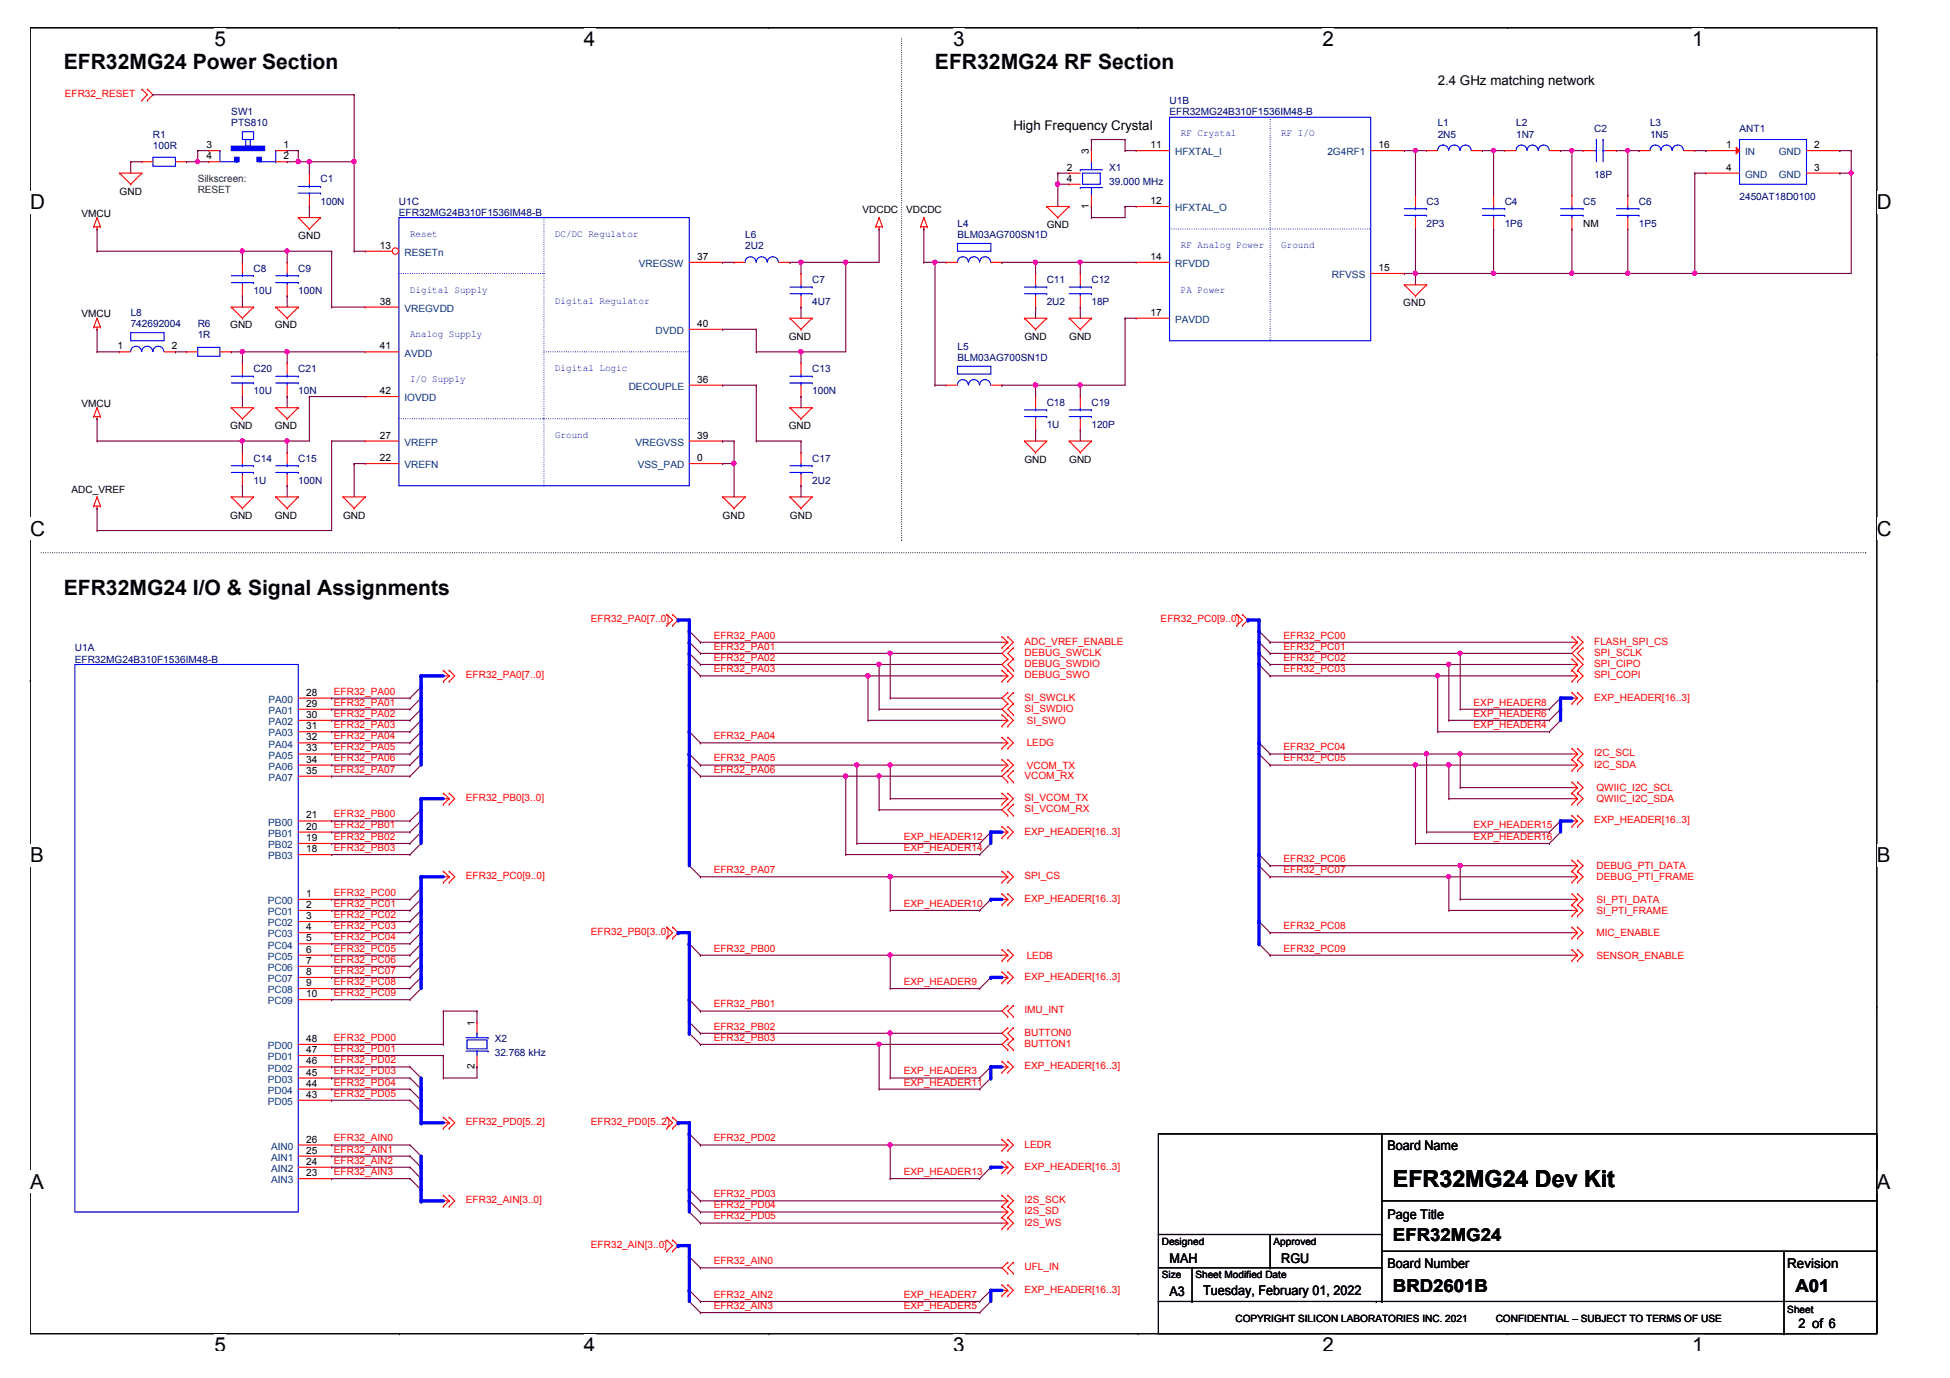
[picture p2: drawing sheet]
<svg xmlns="http://www.w3.org/2000/svg" width="297mm" height="210mm" viewBox="0 0 297 210" stroke-linecap="round" stroke-linejoin="round" font-family="sans-serif">
<defs><g id="words">
<text font-size="3.6" x="212.2" y="180.8">EFR32MG24 Dev Kit</text>
<g font-size="3.2">
<text x="9.7" y="10.6">EFR32MG24 Power Section</text>
<text x="142.4" y="10.6">EFR32MG24 RF Section</text>
<text x="9.7" y="90.6">EFR32MG24 I/O &amp; Signal Assignments</text>
</g>
<g font-size="3.1">
<text x="32.7" y="7">5</text>
<text x="89" y="7">4</text>
<text x="145.2" y="7">3</text>
<text x="201.5" y="7">2</text>
<text x="257.7" y="7">1</text>
<text x="4.6" y="31.9">D</text>
<text x="285.9" y="31.9">D</text>
<text x="4.6" y="81.6">C</text>
<text x="285.9" y="81.6">C</text>
<text x="4.6" y="131.3">B</text>
<text x="285.9" y="131.3">B</text>
<text x="4.6" y="181.1">A</text>
<text x="285.9" y="181.1">A</text>
<text x="32.7" y="206">5</text>
<text x="89" y="206">4</text>
<text x="145.2" y="206">3</text>
<text x="201.5" y="206">2</text>
<text x="257.7" y="206">1</text>
</g>
<g font-size="2.7">
<text x="212.2" y="189">EFR32MG24</text>
<text x="212.2" y="196.8">BRD2601B</text>
<text x="273.5" y="196.8">A01</text>
</g>
<g font-size="2">
<text x="219" y="13">2.4 GHz matching network</text>
<text x="154.4" y="19.8">High Frequency Crystal</text>
<text x="211.3" y="175.1">Board Name</text>
<text x="211.3" y="185.7">Page Title</text>
<text x="178.2" y="197.4">A3</text>
<text x="178.2" y="192.3">MAH</text>
<text x="183.3" y="197.2">Tuesday, February 01, 2022</text>
<text x="195.2" y="192.3">RGU</text>
<text x="211.3" y="193.2">Board Number</text>
<text x="272.3" y="193.2">Revision</text>
<text x="274" y="202.4">2 of 6</text>
</g>
<g font-size="1.5" fill="#f00">
<text x="9.9" y="14.8">EFR32_RESET</text>
<text x="90" y="94.8">EFR32_PA0[7..0]</text>
<text x="176.8" y="94.8">EFR32_PC0[9..0]</text>
<text x="108.7" y="100.7">EFR32_PA02</text>
<text x="108.7" y="99">EFR32_PA01</text>
<text x="108.7" y="97.3">EFR32_PA00</text>
<text x="156.1" y="99.9">DEBUG_SWCLK</text>
<text x="156.1" y="101.6">DEBUG_SWDIO</text>
<text x="156.1" y="98.2">ADC_VREF_ENABLE</text>
<text x="195.5" y="100.7">EFR32_PC02</text>
<text x="195.5" y="99">EFR32_PC01</text>
<text x="195.5" y="97.3">EFR32_PC00</text>
<text x="242.8" y="99.9">SPI_SCLK</text>
<text x="242.8" y="98.2">FLASH_SPI_CS</text>
<text x="242.8" y="101.6">SPI_CIPO</text>
<text x="50.9" y="107.5">EFR32_PA01</text>
<text x="50.9" y="105.8">EFR32_PA00</text>
<text x="71" y="103.3">EFR32_PA0[7..0]</text>
<text x="108.7" y="102.4">EFR32_PA03</text>
<text x="156.1" y="106.7">SI_SWCLK</text>
<text x="156.1" y="103.3">DEBUG_SWO</text>
<text x="195.5" y="102.4">EFR32_PC03</text>
<text x="224.5" y="107.5">EXP_HEADER8</text>
<text x="242.8" y="103.3">SPI_COPI</text>
<text x="242.8" y="106.7">EXP_HEADER[16..3]</text>
<text x="50.9" y="112.6">EFR32_PA04</text>
<text x="50.9" y="110.9">EFR32_PA03</text>
<text x="50.9" y="109.2">EFR32_PA02</text>
<text x="108.7" y="112.6">EFR32_PA04</text>
<text x="156.1" y="108.4">SI_SWDIO</text>
<text x="156.4" y="110.3">SI_SWO</text>
<text x="156.4" y="113.7">LEDG</text>
<text x="224.5" y="109.2">EXP_HEADER6</text>
<text x="224.5" y="110.9">EXP_HEADER4</text>
<text x="50.9" y="117.7">EFR32_PA07</text>
<text x="50.9" y="116">EFR32_PA06</text>
<text x="50.9" y="114.3">EFR32_PA05</text>
<text x="108.7" y="117.7">EFR32_PA06</text>
<text x="108.7" y="116">EFR32_PA05</text>
<text x="156.1" y="118.6">VCOM_RX</text>
<text x="156.4" y="117.1">VCOM_TX</text>
<text x="195.5" y="116">EFR32_PC05</text>
<text x="195.5" y="114.3">EFR32_PC04</text>
<text x="242.8" y="116.9">I2C_SDA</text>
<text x="242.8" y="115.2">I2C_SCL</text>
<text x="50.9" y="124.5">EFR32_PB00</text>
<text x="71" y="122">EFR32_PB0[3..0]</text>
<text x="156.1" y="123.7">SI_VCOM_RX</text>
<text x="156.1" y="122">SI_VCOM_TX</text>
<text x="242.8" y="125.4">EXP_HEADER[16..3]</text>
<text x="243.2" y="120.5">QWIIC_I2C_SCL</text>
<text x="243.2" y="122.2">QWIIC_I2C_SDA</text>
<text x="50.9" y="129.6">EFR32_PB03</text>
<text x="50.9" y="127.9">EFR32_PB02</text>
<text x="50.9" y="126.2">EFR32_PB01</text>
<text x="137.7" y="127.9">EXP_HEADER12</text>
<text x="137.7" y="129.6">EXP_HEADER14</text>
<text x="156.1" y="127.1">EXP_HEADER[16..3]</text>
<text x="195.5" y="131.3">EFR32_PC06</text>
<text x="224.5" y="127.9">EXP_HEADER16</text>
<text x="224.5" y="126.2">EXP_HEADER15</text>
<text x="50.9" y="136.4">EFR32_PC00</text>
<text x="71" y="133.9">EFR32_PC0[9..0]</text>
<text x="108.7" y="133">EFR32_PA07</text>
<text x="156.1" y="133.9">SPI_CS</text>
<text x="156.1" y="137.3">EXP_HEADER[16..3]</text>
<text x="195.5" y="133">EFR32_PC07</text>
<text x="243.2" y="132.4">DEBUG_PTI_DATA</text>
<text x="243.2" y="134.1">DEBUG_PTI_FRAME</text>
<text x="243.2" y="137.5">SI_PTI_DATA</text>
<text x="50.9" y="143.2">EFR32_PC04</text>
<text x="50.9" y="141.5">EFR32_PC03</text>
<text x="50.9" y="139.8">EFR32_PC02</text>
<text x="50.9" y="138.1">EFR32_PC01</text>
<text x="90" y="142.5">EFR32_PB0[3..0]</text>
<text x="137.7" y="138.1">EXP_HEADER10</text>
<text x="195.5" y="141.5">EFR32_PC08</text>
<text x="243.2" y="139.2">SI_PTI_FRAME</text>
<text x="243.2" y="142.6">MIC_ENABLE</text>
<text x="50.9" y="148.3">EFR32_PC07</text>
<text x="50.9" y="146.6">EFR32_PC06</text>
<text x="50.9" y="144.9">EFR32_PC05</text>
<text x="108.7" y="144.9">EFR32_PB00</text>
<text x="156.1" y="149.3">EXP_HEADER[16..3]</text>
<text x="156.4" y="146">LEDB</text>
<text x="195.5" y="144.9">EFR32_PC09</text>
<text x="243.2" y="146">SENSOR_ENABLE</text>
<text x="50.9" y="151.7">EFR32_PC09</text>
<text x="50.9" y="150">EFR32_PC08</text>
<text x="108.7" y="153.5">EFR32_PB01</text>
<text x="137.7" y="150">EXP_HEADER9</text>
<text x="156.1" y="154.3">IMU_INT</text>
<text x="50.9" y="162">EFR32_PD02</text>
<text x="50.9" y="158.5">EFR32_PD00</text>
<text x="50.9" y="160.2">EFR32_PD01</text>
<text x="108.7" y="158.5">EFR32_PB03</text>
<text x="108.7" y="156.8">EFR32_PB02</text>
<text x="156.1" y="159.5">BUTTON1</text>
<text x="156.1" y="157.8">BUTTON0</text>
<text x="50.9" y="163.7">EFR32_PD03</text>
<text x="50.9" y="165.4">EFR32_PD04</text>
<text x="50.9" y="167">EFR32_PD05</text>
<text x="137.7" y="163.7">EXP_HEADER3</text>
<text x="137.7" y="165.4">EXP_HEADER11</text>
<text x="156.1" y="162.9">EXP_HEADER[16..3]</text>
<text x="50.9" y="173.9">EFR32_AIN0</text>
<text x="71" y="171.4">EFR32_PD0[5..2]</text>
<text x="90" y="171.4">EFR32_PD0[5..2]</text>
<text x="108.7" y="173.9">EFR32_PD02</text>
<text x="50.9" y="179">EFR32_AIN3</text>
<text x="50.9" y="177.2">EFR32_AIN2</text>
<text x="50.9" y="175.6">EFR32_AIN1</text>
<text x="137.7" y="179">EXP_HEADER13</text>
<text x="156.1" y="174.8">LEDR</text>
<text x="156.1" y="178.2">EXP_HEADER[16..3]</text>
<text x="71" y="183.3">EFR32_AIN[3..0]</text>
<text x="108.7" y="184.1">EFR32_PD04</text>
<text x="108.7" y="182.4">EFR32_PD03</text>
<text x="108.7" y="185.8">EFR32_PD05</text>
<text x="156.1" y="185">I2S_SD</text>
<text x="156.1" y="183.3">I2S_SCK</text>
<text x="90" y="190.1">EFR32_AIN[3..0]</text>
<text x="156.1" y="186.7">I2S_WS</text>
<text x="108.7" y="192.6">EFR32_AIN0</text>
<text x="108.7" y="197.7">EFR32_AIN2</text>
<text x="137.7" y="197.7">EXP_HEADER7</text>
<text x="156.1" y="193.5">UFL_IN</text>
<text x="156.1" y="196.9">EXP_HEADER[16..3]</text>
<text x="108.7" y="199.4">EFR32_AIN3</text>
<text x="137.7" y="199.4">EXP_HEADER5</text>
</g>
<g font-size="1.5" fill="#000080">
<text x="35.2" y="17.5">SW1</text>
<text x="178.2" y="15.8">U1B</text>
<text x="178.2" y="17.5">EFR32MG24B310F1536IM48-B</text>
<text x="23.3" y="21">R1</text>
<text x="23.3" y="22.6">100R</text>
<text x="35.2" y="19.3">PTS810</text>
<text x="219" y="19.3">L1</text>
<text x="219" y="21">2N5</text>
<text x="230.9" y="19.3">L2</text>
<text x="230.9" y="21">1N7</text>
<text x="242.8" y="20.1">C2</text>
<text x="251.3" y="19.3">L3</text>
<text x="251.3" y="21">1N5</text>
<text x="265" y="20.1">ANT1</text>
<text x="48.8" y="27.8">C1</text>
<text x="169" y="26">X1</text>
<text x="169" y="28.1">39.000 MHz</text>
<text x="242.8" y="27.1">18P</text>
<text x="48.8" y="31.2">100N</text>
<text x="60.8" y="31.2">U1C</text>
<text x="60.8" y="32.9">EFR32MG24B310F1536IM48-B</text>
<text x="145.9" y="34.5">L4</text>
<text x="217.3" y="31.2">C3</text>
<text x="217.3" y="34.5">2P3</text>
<text x="229.2" y="31.2">C4</text>
<text x="229.2" y="34.5">1P6</text>
<text x="241.1" y="31.2">C5</text>
<text x="249.7" y="31.2">C6</text>
<text x="249.7" y="34.5">1P5</text>
<text x="265" y="30.5">2450AT18D0100</text>
<text x="38.6" y="41.4">C8</text>
<text x="45.4" y="41.4">C9</text>
<text x="113.5" y="36.3">L6</text>
<text x="113.5" y="38">2U2</text>
<text x="145.9" y="36.3">BLM03AG700SN1D</text>
<text x="38.6" y="44.8">10U</text>
<text x="45.4" y="44.8">100N</text>
<text x="123.7" y="43.1">C7</text>
<text x="123.7" y="46.5">4U7</text>
<text x="159.4" y="43.1">C11</text>
<text x="159.4" y="46.5">2U2</text>
<text x="166.3" y="43.1">C12</text>
<text x="166.3" y="46.5">18P</text>
<text x="19.9" y="48.2">L8</text>
<text x="19.9" y="49.9">742692004</text>
<text x="30.1" y="49.9">R6</text>
<text x="30.1" y="51.6">1R</text>
<text x="145.9" y="53.3">L5</text>
<text x="38.6" y="56.7">C20</text>
<text x="45.4" y="56.7">C21</text>
<text x="123.7" y="56.7">C13</text>
<text x="145.9" y="55">BLM03AG700SN1D</text>
<text x="38.6" y="60.1">10U</text>
<text x="45.4" y="60.1">10N</text>
<text x="123.7" y="60.1">100N</text>
<text x="159.4" y="61.8">C18</text>
<text x="159.4" y="65.2">1U</text>
<text x="166.3" y="61.8">C19</text>
<text x="166.3" y="65.2">120P</text>
<text x="38.6" y="70.3">C14</text>
<text x="45.4" y="70.3">C15</text>
<text x="123.7" y="70.3">C17</text>
<text x="38.6" y="73.7">1U</text>
<text x="45.4" y="73.7">100N</text>
<text x="123.7" y="73.7">2U2</text>
<text x="11.4" y="99.2">U1A</text>
<text x="11.4" y="100.9">EFR32MG24B310F1536IM48-B</text>
<text x="75.4" y="158.8">X2</text>
<text x="75.4" y="160.8">32.768 kHz</text>
</g>
<g font-size="1.5">
<text x="31.5" y="22.6">3</text>
<text x="43.2" y="22.6">1</text>
<text x="165.9" y="23.5" transform="rotate(-90 165.9 23.5)">3</text>
<text x="175.3" y="22.6">11</text>
<text x="210" y="22.6">16</text>
<text x="262.9" y="22.6">1</text>
<text x="276.4" y="22.6">2</text>
<text x="18.2" y="29.6">GND</text>
<text x="31.5" y="24.3">4</text>
<text x="43.2" y="24.3">2</text>
<text x="162.5" y="26">2</text>
<text x="162.5" y="27.7">4</text>
<text x="262.9" y="26">4</text>
<text x="276.4" y="26">3</text>
<text x="12.4" y="33">VMCU</text>
<text x="131.4" y="32.5">VDCDC</text>
<text x="138" y="32.5">VDCDC</text>
<text x="159.4" y="34.7">GND</text>
<text x="165.9" y="31.8" transform="rotate(-90 165.9 31.8)">1</text>
<text x="175.3" y="31.1">12</text>
<text x="241.1" y="34.5">NM</text>
<text x="45.4" y="36.4">GND</text>
<text x="57.9" y="37.9">13</text>
<text x="106.2" y="39.6">37</text>
<text x="175.3" y="39.6">14</text>
<text x="210" y="41.3">15</text>
<text x="57.9" y="46.4">38</text>
<text x="213.8" y="46.7">GND</text>
<text x="12.4" y="48.3">VMCU</text>
<text x="17.9" y="53.2">1</text>
<text x="26.2" y="53.2">2</text>
<text x="35.1" y="50">GND</text>
<text x="41.8" y="50">GND</text>
<text x="57.9" y="53.2">41</text>
<text x="106.2" y="49.8">40</text>
<text x="120.2" y="51.7">GND</text>
<text x="156.1" y="51.7">GND</text>
<text x="162.9" y="51.7">GND</text>
<text x="175.3" y="48.1">17</text>
<text x="106.2" y="58.3">36</text>
<text x="12.4" y="62">VMCU</text>
<text x="35.1" y="65.4">GND</text>
<text x="41.8" y="65.4">GND</text>
<text x="57.9" y="60">42</text>
<text x="120.2" y="65.4">GND</text>
<text x="57.9" y="66.8">27</text>
<text x="57.9" y="70.2">22</text>
<text x="106.2" y="70.2">0</text>
<text x="106.2" y="66.8">39</text>
<text x="156.1" y="70.5">GND</text>
<text x="162.9" y="70.5">GND</text>
<text x="10.9" y="75.1">ADC_VREF</text>
<text x="35.1" y="79">GND</text>
<text x="41.8" y="79">GND</text>
<text x="52.3" y="79">GND</text>
<text x="110.1" y="79">GND</text>
<text x="120.3" y="79">GND</text>
<text x="46.6" y="106">28</text>
<text x="46.6" y="107.7">29</text>
<text x="46.6" y="109.3">30</text>
<text x="46.6" y="111.1">31</text>
<text x="46.6" y="112.8">32</text>
<text x="46.6" y="116.2">34</text>
<text x="46.6" y="117.9">35</text>
<text x="46.6" y="114.5">33</text>
<text x="46.6" y="124.7">21</text>
<text x="46.6" y="126.4">20</text>
<text x="46.6" y="128.1">19</text>
<text x="46.6" y="129.8">18</text>
<text x="46.6" y="136.6">1</text>
<text x="46.6" y="138.3">2</text>
<text x="46.6" y="140">3</text>
<text x="46.6" y="141.7">4</text>
<text x="46.6" y="143.4">5</text>
<text x="46.6" y="146.8">7</text>
<text x="46.6" y="145.1">6</text>
<text x="46.6" y="148.5">8</text>
<text x="46.6" y="151.9">10</text>
<text x="46.6" y="150.2">9</text>
<text x="46.6" y="158.7">48</text>
<text x="46.6" y="160.4">47</text>
<text x="72.3" y="156.2" transform="rotate(-90 72.3 156.2)">1</text>
<text x="46.6" y="162.1">46</text>
<text x="46.6" y="163.8">45</text>
<text x="46.6" y="165.5">44</text>
<text x="46.6" y="167.2">43</text>
<text x="72.3" y="162.8" transform="rotate(-90 72.3 162.8)">2</text>
<text x="46.6" y="174">26</text>
<text x="46.6" y="175.7">25</text>
<text x="46.6" y="177.4">24</text>
<text x="46.6" y="179.2">23</text>
<text x="177" y="189.6">Designed</text>
<text x="194" y="189.6">Approved</text>
<text x="177" y="194.7">Size</text>
<text x="182.1" y="194.7">Sheet Modified Date</text>
<text x="188.2" y="201.3">COPYRIGHT SILICON LABORATORIES INC. 2021</text>
<text x="227.8" y="201.3">CONFIDENTIAL – SUBJECT TO TERMS OF USE</text>
<text x="272.3" y="200">Sheet</text>
</g>
<g font-size="1.5" fill="#004080">
<text x="179" y="23.7">HFXTAL_I</text>
<text x="202.2" y="23.7">2G4RF1</text>
<text x="265.8" y="23.7">IN</text>
<text x="270.9" y="23.7">GND</text>
<text x="265.8" y="27.1">GND</text>
<text x="270.9" y="27.1">GND</text>
<text x="179" y="32.2">HFXTAL_O</text>
<text x="61.6" y="39">RESETn</text>
<text x="97.3" y="40.7">VREGSW</text>
<text x="179" y="40.7">RFVDD</text>
<text x="61.6" y="47.5">VREGVDD</text>
<text x="202.9" y="42.4">RFVSS</text>
<text x="99.8" y="50.9">DVDD</text>
<text x="179" y="49.2">PAVDD</text>
<text x="61.6" y="54.3">AVDD</text>
<text x="95.8" y="59.4">DECOUPLE</text>
<text x="61.6" y="61.1">IOVDD</text>
<text x="61.6" y="67.9">VREFP</text>
<text x="61.6" y="71.3">VREFN</text>
<text x="96.8" y="67.9">VREGVSS</text>
<text x="97.2" y="71.3">VSS_PAD</text>
<text x="40.9" y="107.1">PA00</text>
<text x="40.9" y="110.4">PA02</text>
<text x="40.9" y="112.2">PA03</text>
<text x="40.9" y="113.9">PA04</text>
<text x="40.9" y="108.8">PA01</text>
<text x="40.9" y="117.3">PA06</text>
<text x="40.9" y="119">PA07</text>
<text x="40.9" y="115.6">PA05</text>
<text x="40.9" y="125.8">PB00</text>
<text x="40.9" y="127.5">PB01</text>
<text x="40.9" y="129.2">PB02</text>
<text x="40.9" y="130.9">PB03</text>
<text x="40.8" y="137.7">PC00</text>
<text x="40.8" y="139.4">PC01</text>
<text x="40.8" y="141.1">PC02</text>
<text x="40.8" y="142.8">PC03</text>
<text x="40.8" y="147.9">PC06</text>
<text x="40.8" y="146.2">PC05</text>
<text x="40.8" y="149.6">PC07</text>
<text x="40.8" y="144.5">PC04</text>
<text x="40.8" y="153">PC09</text>
<text x="40.8" y="151.3">PC08</text>
<text x="40.8" y="159.8">PD00</text>
<text x="40.8" y="161.5">PD01</text>
<text x="40.8" y="163.2">PD02</text>
<text x="40.8" y="164.9">PD03</text>
<text x="40.8" y="166.6">PD04</text>
<text x="40.8" y="168.3">PD05</text>
<text x="41.3" y="175.1">AIN0</text>
<text x="41.3" y="176.8">AIN1</text>
<text x="41.3" y="178.5">AIN2</text>
<text x="41.3" y="180.3">AIN3</text>
</g>
<g font-size="1.5" fill="#00f">
<text x="179.9" y="20.8">RF Crystal</text>
<text x="195.2" y="20.8">RF I/O</text>
<text x="62.5" y="36.1">Reset</text>
<text x="84.6" y="36.1">DC/DC Regulator</text>
<text x="179.9" y="37.8">RF Analog Power</text>
<text x="195.2" y="37.8">Ground</text>
<text x="62.5" y="44.6">Digital Supply</text>
<text x="84.6" y="46.3">Digital Regulator</text>
<text x="179.9" y="44.6">PA Power</text>
<text x="62.5" y="51.4">Analog Supply</text>
<text x="62.5" y="58.2">I/O Supply</text>
<text x="84.6" y="56.5">Digital Logic</text>
<text x="84.6" y="66.7">Ground</text>
</g>
<g font-size="1.5" fill="#008000">
<text x="30.1" y="27.8">Silkscreen:</text>
<text x="30.1" y="29.3">RESET</text>
</g>
</g></defs>
<path d="M4.6 4.2h281.3v199h-281.3z" fill="none" stroke="#000" stroke-width=".17"/>
<g fill="#fff">
<path d="M32.7 4.2h1.7v3.5h-1.7z"/>
<path d="M32.7 203.2h1.7v2.5h-1.7z"/>
</g>
<path d="M60.8 4.2h.1M60.8 203.2h.1" fill="none" stroke="#000" stroke-width=".17"/>
<g fill="#fff">
<path d="M89 4.2h1.7v3.5h-1.7z"/>
<path d="M89 203.2h1.7v2.5h-1.7z"/>
</g>
<path d="M117.1 4.2h.1M117.1 203.2h.1" fill="none" stroke="#000" stroke-width=".17"/>
<g fill="#fff">
<path d="M145.2 4.2h1.8v3.5h-1.8z"/>
<path d="M145.2 203.2h1.8v2.5h-1.8z"/>
</g>
<path d="M173.4 4.2h.1M173.4 203.2h.1" fill="none" stroke="#000" stroke-width=".17"/>
<g fill="#fff">
<path d="M201.5 4.2h1.7v3.5h-1.7z"/>
<path d="M201.5 203.2h1.7v2.5h-1.7z"/>
</g>
<path d="M229.6 4.2h.1M229.6 203.2h.1" fill="none" stroke="#000" stroke-width=".17"/>
<g fill="#fff">
<path d="M257.7 4.2h1.8v3.5h-1.8z"/>
<path d="M257.7 203.2h1.8v2.5h-1.8z"/>
<path d="M4.6 29.1h2.2v3.5h-2.2z"/>
<path d="M285.9 29.1h2.2v3.5h-2.2z"/>
<path d="M4.6 78.8h2.2v3.5h-2.2z"/>
<path d="M285.9 78.8h2.2v3.5h-2.2z"/>
</g>
<path d="M4.6 53.9h.1M285.9 53.9h.1" fill="none" stroke="#000" stroke-width=".17"/>
<g fill="#fff">
<path d="M4.6 128.5h2.1v3.5h-2.1z"/>
<path d="M285.9 128.5h2.1v3.5h-2.1z"/>
</g>
<path d="M4.6 103.7h.1M285.9 103.7h.1" fill="none" stroke="#000" stroke-width=".17"/>
<path d="M4.6 103.7h.1M285.9 103.7h.1" fill="none" stroke="#000" stroke-width=".15"/>
<g fill="#fff">
<path d="M4.6 178.3h2.1v3.4h-2.1z"/>
<path d="M285.9 178.3h2.1v3.4h-2.1z"/>
</g>
<g fill="none" stroke="#000" stroke-width=".17">
<path d="M4.6 153.4h.1M285.9 153.4h.1M176.5 172.7h109.4v30.5h-109.4zM210.5 172.7v25.5M176.5 198.2h.1M176.5 198.2h109.4M176.5 193.1h34M176.5 188h34M181.6 198.2h.1M181.6 193.1v5.1M193.5 193.1h.1M193.5 188v5.1"/>
<path d="M209.6 198.2h.1M210.5 198.2h.1M210.5 193.1h.1M210.5 188h.1M210.5 182.9h75.4M210.5 190.6h75.4M271.8 190.6v12.6M285.9 182.9h.1M285.9 190.6h.1M271.8 203.2h.1"/>
</g>
<path d="M137.3 5.9v76.4M6.3 84.2h277.9M137.3 82.3h.1M284.2 84.2h.1" fill="none" stroke="#000" stroke-width=".17" stroke-dasharray="0 .3"/>
<g fill="none" stroke="#f00" stroke-width=".17">
<path d="M21.6 13.6h.1M21.6 15.3h.1M21.6 13.6l.9 .8-.9 .9M22.5 13.6h.1M22.5 15.3h.1M22.5 13.6l.8 .8-.8 .9M14.3 34.5h.1M14.3 34.5h1M14.8 34.9h.1M14.8 33.1h.1M14.8 34.5v.4M14.8 33.1l-.5 1.4"/>
<path d="M14.8 33.1l.5 1.4M15.3 34.5h.1M18.2 26.4h.1M18.2 26.4h3.4M18.2 26.4l1.7 1.7M19.9 28.1h.1M21.6 26.4h.1M21.6 26.4l-1.7 1.7M45.4 33.1h.1M45.4 33.1h3.4M45.4 33.1l1.7 1.8M47.1 34.9h.1"/>
<path d="M48.8 33.1h.1M48.8 33.1l-1.7 1.8M133.4 34.5h.1M133.4 34.5h1M133.9 34.9h.1M133.9 33.1h.1M133.9 34.5v.4M133.9 33.1l-.5 1.4M133.9 33.1l.5 1.4M134.4 34.5h.1M140.2 34.5h.1M140.2 34.5h1"/>
<path d="M140.7 34.9h.1M140.7 33.1h.1M140.7 34.5v.4M140.7 33.1l-.5 1.4M140.7 33.1l.5 1.4M141.2 34.5h.1M159.4 31.5h.1M159.4 31.5h3.5M159.4 31.5l1.7 1.6M161.1 33.1h.1M162.9 31.5h.1M162.9 31.5l-1.8 1.6"/>
<path d="M14.3 49.8h.1M14.3 49.8h1M14.8 50.2h.1M14.8 48.5h.1M14.8 49.8v.4M14.8 48.5l-.5 1.3M14.8 48.5l.5 1.3M15.3 49.8h.1M18.2 53.6h.1M18.2 53.6h1.7M25 53.6h1.7M26.7 53.6h.1"/>
<path d="M35.2 46.8h.1M35.2 46.8h3.4M35.2 46.8l1.7 1.7M36.9 48.5h.1M38.6 46.8h.1M38.6 46.8l-1.7 1.7M42 46.8h.1M42 46.8h3.4M42 46.8l1.7 1.7M43.7 48.5h.1M45.4 46.8h.1M45.4 46.8l-1.7 1.7"/>
<path d="M120.3 48.5h.1M120.3 48.5h3.4M120.3 48.5l1.7 1.7M122 50.2h.1M123.7 48.5h.1M123.7 48.5l-1.7 1.7M156.1 48.5h.1M156.1 48.5h3.3M156.1 48.5l1.6 1.7M157.7 50.2h.1M159.4 48.5h.1M159.4 48.5l-1.7 1.7"/>
<path d="M162.9 48.5h.1M162.9 48.5h3.4M162.9 48.5l1.7 1.7M164.6 50.2h.1M166.3 48.5h.1M166.3 48.5l-1.7 1.7M213.9 43.4h.1M213.9 43.4h3.4M213.9 43.4l1.7 1.7M215.6 45.1h.1M217.3 43.4h.1M217.3 43.4l-1.7 1.7"/>
<path d="M14.3 63.5h.1M14.3 77.1h.1M14.3 63.5h1M14.3 77.1h1M14.8 63.8h.1M14.8 62.1h.1M14.8 77.4h.1M14.8 75.7h.1M14.8 63.5v.3M14.8 77.1v.3M14.8 62.1l-.5 1.4M14.8 62.1l.5 1.4"/>
<path d="M14.8 75.7l-.5 1.4M14.8 75.7l.5 1.4M15.3 63.5h.1M15.3 77.1h.1M35.2 75.7h.1M35.2 62.1h.1M35.2 75.7h3.4M35.2 62.1h3.4M35.2 75.7l1.7 1.7M35.2 62.1l1.7 1.7M36.9 77.4h.1M36.9 63.8h.1"/>
<path d="M38.6 75.7h.1M38.6 62.1h.1M38.6 75.7l-1.7 1.7M38.6 62.1l-1.7 1.7M42 62.1h.1M42 75.7h.1M42 75.7h3.4M42 62.1h3.4M42 62.1l1.7 1.7M42 75.7l1.7 1.7M43.7 63.8h.1M43.7 77.4h.1"/>
<path d="M45.4 62.1h.1M45.4 75.7h.1M45.4 62.1l-1.7 1.7M45.4 75.7l-1.7 1.7M52.3 75.7h.1M52.3 75.7h3.3M52.3 75.7l1.6 1.7M53.9 77.4h.1M55.6 75.7h.1M55.6 75.7l-1.7 1.7M110.1 75.7h.1M110.1 75.7h3.4"/>
<path d="M110.1 75.7l1.7 1.7M111.8 77.4h.1M113.5 75.7h.1M113.5 75.7l-1.7 1.7M120.3 62.1h.1M120.3 75.7h.1M120.3 75.7h3.4M120.3 62.1h3.4M120.3 62.1l1.7 1.7M120.3 75.7l1.7 1.7M122 63.8h.1M122 77.4h.1"/>
<path d="M123.7 62.1h.1M123.7 75.7h.1M123.7 62.1l-1.7 1.7M123.7 75.7l-1.7 1.7M156.1 67.2h.1M156.1 67.2h3.3M156.1 67.2l1.6 1.7M157.7 68.9h.1M159.4 67.2h.1M159.4 67.2l-1.7 1.7M162.9 67.2h.1M162.9 67.2h3.4"/>
<path d="M162.9 67.2l1.7 1.7M164.6 68.9h.1M166.3 67.2h.1M166.3 67.2l-1.7 1.7M101.6 93.6h.1M101.6 95.3h.1M101.6 93.6l.9 .8-.9 .9M102.5 93.6h.1M102.5 95.3h.1M102.5 93.6l.8 .8-.8 .9M152.6 97h.1M152.6 98.7h.1"/>
<path d="M152.6 97.8h.9M152.6 97l.9 .8M153.5 98.7h.1M153.5 97h.1M153.5 97.8h.1M153.5 98.7l-.9 .8 .9 .9M153.5 97l.9 .8-.9 .9M153.5 97.8l-.9 .9M154.4 98.7h.1M154.4 98.7l-.9 .8 .9 .9M188.4 93.6h.1M188.4 95.3h.1"/>
<path d="M188.4 93.6l.8 .8-.8 .9M189.2 93.6h.1M189.2 95.3h.1M189.2 93.6l.9 .8-.9 .9M239.5 97h.1M239.5 98.7h.1M239.5 97l.8 .8M239.5 97.8h.8M240.3 98.7h.1M240.3 97h.1M240.3 97.8h.1M240.3 97l.8 .8-1.6 1.7 1.6 1.7-.8 .9"/>
<path d="M240.3 97.8l-.8 .9M241.1 98.7h.1M241.1 98.7l-.8 .8 .8 .9M67.5 102.1h.1M67.5 103.8h.1M67.5 103h.9M67.5 102.1l.9 .9M68.4 102.1h.1M68.4 103.8h.1M68.4 103h.1M68.4 102.1l.9 .9-.9 .8M68.4 103l-.9 .8"/>
<path d="M152.6 115.7h.1M152.6 117.4h.1M152.6 102.1h.1M152.6 103.8h.1M152.6 108.9h.1M152.6 110.6h.1M152.6 112.3h.1M152.6 114h.1M152.6 115.7l.9 .8M152.6 116.5h.9M152.6 103h.9M152.6 102.1l.9 .9"/>
<path d="M152.6 108.9l.9 .8M152.6 109.7h.9M152.6 112.3l.9 .9M152.6 113.2h.9M153.5 100.4h.1M153.5 102.1h.1M153.5 107.2h.1M153.5 105.5h.1M153.5 108.9h.1M153.5 115.7h.1M153.5 117.4h.1M153.5 116.5h.1"/>
<path d="M153.5 103.8h.1M153.5 103h.1M153.5 110.6h.1M153.5 109.7h.1M153.5 119.1h.1M153.5 112.3h.1M153.5 114h.1M153.5 113.2h.1M153.5 100.4l-.9 .8 1.8 1.8-.9 .8M153.5 105.5l-.9 .8 .9 .9M153.5 107.2l-.9 .8 .9 .9M153.5 115.7l.9 .8-.9 .9"/>
<path d="M153.5 116.5l-.9 .9M153.5 103l-.9 .8M153.5 108.9l.9 .8-.9 .9M153.5 109.7l-.9 .9M153.5 117.4l-.9 .8 .9 .9M153.5 112.3l.9 .9-.9 .8M153.5 113.2l-.9 .8M154.4 100.4h.1M154.4 102.1h.1M154.4 107.2h.1M154.4 105.5h.1M154.4 108.9h.1"/>
<path d="M154.4 119.1h.1M154.4 117.4h.1M154.4 100.4l-.9 .8 .9 .9M154.4 105.5l-.9 .8 .9 .9M154.4 107.2l-.9 .8 .9 .9M154.4 117.4l-.9 .8 .9 .9M239.5 100.4h.1M239.5 102.1h.1M239.5 103.8h.1M239.5 105.5h.1M239.5 107.2h.1M239.5 115.7h.1"/>
<path d="M239.5 117.4h.1M239.5 114h.1M239.5 119.1h.1M239.5 116.5h.8M239.5 100.4l.8 .8M239.5 101.2h.8M239.5 102.1l.8 .9M239.5 103h.8M239.5 105.5l.8 .8M239.5 106.3h.8M239.5 115.7l.8 .8M239.5 114l.8 .8"/>
<path d="M239.5 114.8h.8M239.5 119.1l.8 .9M239.5 120h.8M240.3 100.4h.1M240.3 102.1h.1M240.3 101.2h.1M240.3 103.8h.1M240.3 103h.1M240.3 105.5h.1M240.3 107.2h.1M240.3 106.3h.1M240.3 115.7h.1"/>
<path d="M240.3 117.4h.1M240.3 116.5h.1M240.3 114h.1M240.3 114.8h.1M240.3 119.1h.1M240.3 120h.1M240.3 101.2l-.8 .9M240.3 102.1l.8 .9-.8 .8M240.3 103l-.8 .8M240.3 105.5l.8 .8-.8 .9M240.3 106.3l-.8 .9M240.3 115.7l.8 .8-.8 .9"/>
<path d="M240.3 116.5l-.8 .9M240.3 114l.8 .8-.8 .9M240.3 114.8l-.8 .9M240.3 119.1l.8 .9-.8 .8M240.3 120l-.8 .8M241.1 100.4h.1M67.5 120.8h.1M67.5 122.5h.1M67.5 132.7h.1M67.5 134.4h.1M67.5 133.6h.9M67.5 121.7h.9"/>
<path d="M67.5 120.8l.9 .9M67.5 132.7l.9 .9M68.4 120.8h.1M68.4 122.5h.1M68.4 121.7h.1M68.4 132.7h.1M68.4 134.4h.1M68.4 133.6h.1M68.4 120.8l.9 .9-.9 .8M68.4 121.7l-.9 .8M68.4 132.7l.9 .9-.9 .8M68.4 133.6l-.9 .8"/>
<path d="M152.6 120.8h.1M152.6 122.5h.1M152.6 125.9h.1M152.6 127.6h.1M152.6 132.7h.1M152.6 134.4h.1M152.6 136.1h.1M152.6 137.8h.1M152.6 133.6h.9M152.6 137h.9M152.6 120.8l.9 .9M152.6 121.7h.9"/>
<path d="M152.6 125.9l.9 .8M152.6 126.7h.9M152.6 132.7l.9 .9M152.6 136.1l.9 .9M153.5 124.2h.1M153.5 122.5h.1M153.5 120.8h.1M153.5 121.7h.1M153.5 125.9h.1M153.5 127.6h.1M153.5 126.7h.1M153.5 132.7h.1"/>
<path d="M153.5 134.4h.1M153.5 133.6h.1M153.5 136.1h.1M153.5 137.8h.1M153.5 137h.1M153.5 122.5l-.9 .9 .9 .8M153.5 120.8l.9 .9-.9 .8M153.5 121.7l-.9 .8M153.5 125.9l.9 .8-.9 .9M153.5 126.7l-.9 .9M153.5 132.7l.9 .9-.9 .8M153.5 133.6l-.9 .8"/>
<path d="M153.5 136.1l.9 .9-.9 .8M153.5 137l-.9 .8M154.4 124.2h.1M154.4 122.5h.1M154.4 122.5l-.9 .9 .9 .8M239.5 131h.1M239.5 132.7h.1M239.5 134.4h.1M239.5 136.1h.1M239.5 137.8h.1M239.5 139.5h.1M239.5 124.2h.1"/>
<path d="M239.5 125.9h.1M239.5 120.8h.1M239.5 122.5h.1M239.5 131l.8 .9M239.5 131.9h.8M239.5 132.7l.8 .9M239.5 133.6h.8M239.5 136.1l.8 .9M239.5 137h.8M239.5 137.8l.8 .9M239.5 138.7h.8M239.5 121.7h.8"/>
<path d="M239.5 124.2l.8 .9M239.5 125.1h.8M239.5 120.8l.8 .9M240.3 131h.1M240.3 132.7h.1M240.3 131.9h.1M240.3 134.4h.1M240.3 133.6h.1M240.3 136.1h.1M240.3 137.8h.1M240.3 137h.1M240.3 139.5h.1"/>
<path d="M240.3 138.7h.1M240.3 124.2h.1M240.3 125.9h.1M240.3 125.1h.1M240.3 120.8h.1M240.3 122.5h.1M240.3 121.7h.1M240.3 131l.8 .9-.8 .8M240.3 131.9l-.8 .8M240.3 132.7l.8 .9-.8 .8M240.3 133.6l-.8 .8M240.3 136.1l.8 .9-.8 .8"/>
<path d="M240.3 137l-.8 .8M240.3 137.8l.8 .9-.8 .8M240.3 138.7l-.8 .8M240.3 124.2l.8 .9-.8 .8M240.3 125.1l-.8 .8M240.3 120.8l.8 .9-.8 .8M240.3 121.7l-.8 .8M101.6 141.2h.1M101.6 142.9h.1M101.6 141.2l.9 .9-.9 .8M102.5 141.2h.1M102.5 142.9h.1"/>
<path d="M102.5 141.2l.8 .9-.8 .8M152.6 148h.1M152.6 149.7h.1M152.6 144.7h.1M152.6 146.3h.1M152.6 148l.9 .9M152.6 148.9h.9M152.6 145.5h.9M152.6 144.7l.9 .8M153.5 148h.1M153.5 149.7h.1M153.5 148.9h.1"/>
<path d="M153.5 144.7h.1M153.5 146.3h.1M153.5 145.5h.1M153.5 154.9h.1M153.5 153.2h.1M153.5 159.9h.1M153.5 158.2h.1M153.5 156.5h.1M153.5 148l.9 .9-.9 .8M153.5 148.9l-.9 .8M153.5 144.7l.9 .8-.9 .8M153.5 145.5l-.9 .8"/>
<path d="M153.5 153.2l-.9 .8 .9 .9M153.5 158.2l-.9 .9 .9 .8M153.5 156.5l-.9 .9 .9 .8M154.4 154.9h.1M154.4 153.2h.1M154.4 159.9h.1M154.4 158.2h.1M154.4 156.5h.1M154.4 153.2l-.9 .8 .9 .9M154.4 158.2l-.9 .9 .9 .8M154.4 156.5l-.9 .9 .9 .8M239.5 144.7h.1"/>
<path d="M239.5 146.3h.1M239.5 141.2h.1M239.5 142.9h.1M239.5 144.7l.8 .8M239.5 145.5h.8M239.5 141.2l.8 .9M239.5 142.1h.8M240.3 144.7h.1M240.3 146.3h.1M240.3 145.5h.1M240.3 141.2h.1M240.3 142.9h.1"/>
<path d="M240.3 142.1h.1M240.3 144.7l.8 .8-.8 .8M240.3 145.5l-.8 .8M240.3 141.2l.8 .9-.8 .8M240.3 142.1l-.8 .8M67.5 170.2h.1M67.5 171.9h.1M67.5 170.2l.9 .8M67.5 171h.9M68.4 170.2h.1M68.4 171.9h.1M68.4 171h.1"/>
<path d="M68.4 170.2l.9 .8-.9 .9M68.4 171l-.9 .9M101.6 170.2h.1M101.6 171.9h.1M101.6 170.2l.9 .8-.9 .9M102.5 170.2h.1M102.5 171.9h.1M102.5 170.2l.8 .8-.8 .9M152.6 173.6h.1M152.6 175.3h.1M152.6 177h.1M152.6 178.7h.1"/>
<path d="M152.6 161.7h.1M152.6 163.4h.1M152.6 173.6l.9 .8M152.6 174.4h.9M152.6 177l.9 .8M152.6 177.8h.9M152.6 161.7l.9 .8M152.6 162.5h.9M153.5 173.6h.1M153.5 175.3h.1M153.5 174.4h.1M153.5 177h.1"/>
<path d="M153.5 178.7h.1M153.5 177.8h.1M153.5 161.7h.1M153.5 163.4h.1M153.5 162.5h.1M153.5 173.6l.9 .8-.9 .9M153.5 174.4l-.9 .9M153.5 177l.9 .8-.9 .9M153.5 177.8l-.9 .9M153.5 161.7l.9 .8-.9 .9M153.5 162.5l-.9 .9M67.5 182.1h.1"/>
<path d="M67.5 183.8h.1M67.5 182.9h.9M67.5 182.1l.9 .8M68.4 182.1h.1M68.4 183.8h.1M68.4 182.9h.1M68.4 182.1l.9 .8-.9 .9M68.4 182.9l-.9 .9M101.6 188.9h.1M101.6 190.6h.1M101.6 188.9l.9 .8-.9 .9M102.5 188.9h.1"/>
<path d="M102.5 190.6h.1M102.5 188.9l.8 .8-.8 .9M152.6 183.8h.1M152.6 185.5h.1M152.6 182.1h.1M152.6 187.2h.1M152.6 195.7h.1M152.6 197.4h.1M152.6 183.8l.9 .8M152.6 184.6h.9M152.6 182.1l.9 .8M152.6 182.9h.9"/>
<path d="M152.6 185.5l.9 .8M152.6 186.3h.9M152.6 195.7l.9 .9M152.6 196.6h.9M153.5 183.8h.1M153.5 185.5h.1M153.5 184.6h.1M153.5 182.1h.1M153.5 182.9h.1M153.5 187.2h.1M153.5 186.3h.1M153.5 194h.1"/>
<path d="M153.5 192.3h.1M153.5 195.7h.1M153.5 197.4h.1M153.5 196.6h.1M153.5 186.3l-.9 .9M153.5 183.8l.9 .8-.9 .9M153.5 184.6l-.9 .9M153.5 182.1l.9 .8-.9 .9M153.5 182.9l-.9 .9M153.5 185.5l.9 .8-.9 .9M153.5 192.3l-.9 .8 .9 .9M153.5 195.7l.9 .9-.9 .8"/>
<path d="M153.5 196.6l-.9 .8M154.4 194h.1M154.4 192.3h.1M154.4 192.3l-.9 .8 .9 .9"/>
</g>
<g fill="none" stroke="#800040" stroke-width=".17">
<path d="M105 96.1l1.7 1.7M105 97.8l1.7 1.7M105 99.5l1.7 1.7M106.7 97.8h.1M106.7 99.5h.1M191.8 96.1l1.7 1.7M191.8 97.8l1.7 1.7M191.8 99.5l1.7 1.7M193.5 97.8h.1M193.5 99.5h.1M62.5 106.3h.1M62.5 108h.1"/>
<path d="M62.5 109.7h.1M62.5 111.5h.1M62.5 113.2h.1M62.5 114.8h.1M62.5 116.5h.1M62.5 118.2h.1M64.1 104.6l-1.6 1.7M64.1 106.3l-1.6 1.7M64.1 108l-1.6 1.7M64.1 109.7l-1.6 1.8M64.1 111.5l-1.6 1.7M64.1 113.2l-1.6 1.6"/>
<path d="M64.1 114.8l-1.6 1.7M64.1 116.5l-1.6 1.7M105 101.2l1.7 1.8M105 114.8l1.7 1.7M105 116.5l1.7 1.7M105 111.5l1.7 1.7M106.7 101.2h.1M106.7 103h.1M106.7 116.5h.1M106.7 118.2h.1M106.7 113.2h.1M191.8 101.2l1.7 1.8"/>
<path d="M191.8 113.2l1.7 1.6M191.8 114.8l1.7 1.7M193.5 101.2h.1M193.5 103h.1M193.5 114.8h.1M193.5 116.5h.1M236 108h.1M236 109.7h.1M236 111.5h.1M237.7 106.3l-1.7 1.7M237.7 108l-1.7 1.7M237.7 109.7l-1.7 1.8"/>
<path d="M62.5 126.7h.1M62.5 128.5h.1M62.5 130.2h.1M62.5 125.1h.1M62.5 138.7h.1M62.5 137h.1M64.1 125.1l-1.6 1.6M64.1 126.7l-1.6 1.8M64.1 128.5l-1.6 1.7M64.1 138.7l-1.6 1.7M64.1 123.4l-1.6 1.7M64.1 137l-1.6 1.7"/>
<path d="M64.1 135.3l-1.6 1.7M105 131.9l1.7 1.7M106.7 133.6h.1M149.2 128.5h.1M149.2 130.2h.1M149.2 138.7h.1M150.9 126.7l-1.7 1.8M150.9 128.5l-1.7 1.7M150.9 137l-1.7 1.7M191.8 130.2l1.7 1.7M191.8 131.9l1.7 1.7M193.5 131.9h.1"/>
<path d="M193.5 133.6h.1M236 126.7h.1M236 128.5h.1M237.7 125.1l-1.7 1.6M237.7 126.7l-1.7 1.8M62.5 140.4h.1M62.5 142.1h.1M62.5 143.8h.1M62.5 145.5h.1M62.5 147.2h.1M62.5 148.9h.1M62.5 150.6h.1"/>
<path d="M62.5 152.3h.1M64.1 140.4l-1.6 1.7M64.1 142.1l-1.6 1.7M64.1 143.8l-1.6 1.7M64.1 145.5l-1.6 1.7M64.1 147.2l-1.6 1.7M64.1 148.9l-1.6 1.7M64.1 150.6l-1.6 1.7M105 143.8l1.7 1.7M105 152.3l1.7 1.7M105 155.7l1.7 1.7M105 157.4l1.7 1.7"/>
<path d="M106.7 145.5h.1M106.7 154h.1M106.7 157.4h.1M106.7 159.1h.1M149.2 150.6h.1M150.9 148.9l-1.7 1.7M191.8 143.8l1.7 1.7M191.8 140.4l1.7 1.7M193.5 145.5h.1M193.5 142.1h.1M62.5 177.8h.1M62.5 179.5h.1"/>
<path d="M62.5 176.1h.1M62.5 174.4h.1M62.5 167.6h.1M62.5 165.9h.1M62.5 164.2h.1M62.5 162.5h.1M62.5 177.8l1.6 1.7M62.5 179.5l1.6 1.7M62.5 176.1l1.6 1.7M62.5 174.4l1.6 1.7M62.5 167.6l1.6 1.7M62.5 165.9l1.6 1.7"/>
<path d="M62.5 164.2l1.6 1.7M62.5 162.5l1.6 1.7M105 172.7l1.7 1.7M106.7 174.4h.1M149.2 179.5h.1M149.2 165.9h.1M149.2 164.2h.1M150.9 177.8l-1.7 1.7M150.9 164.2l-1.7 1.7M150.9 162.5l-1.7 1.7M105 181.2l1.7 1.7M105 182.9l1.7 1.7"/>
<path d="M105 184.6l1.7 1.7M105 191.4l1.7 1.7M105 196.6l1.7 1.6M105 198.2l1.7 1.7M106.7 182.9h.1M106.7 184.6h.1M106.7 186.3h.1M106.7 193.1h.1M106.7 198.2h.1M106.7 199.9h.1M149.2 199.9h.1M149.2 198.2h.1"/>
<path d="M150.9 198.2l-1.7 1.7M150.9 196.6l-1.7 1.6"/>
</g>
<path d="M60.8 33.1h44.2v40.9h-44.2zM19.9 50.7h5.1v1.2h-5.1zM19.9 53.6a.83 .83 0 0 1 .8-.9 .83 .83 0 0 1 .9 .9M21.6 53.6a.83 .83 0 0 1 .8-.9 .83 .83 0 0 1 .9 .9M23.3 53.6a.83 .83 0 0 1 .8-.9 .83 .83 0 0 1 .8 .9" fill="none" stroke="#00f" stroke-width=".17"/>
<path d="M82.9 33.1v40.9M60.8 41.7h22.1M82.9 41.7h.1M82.9 53.6h22.1M105 53.6h.1M60.8 63.8h22.1M82.9 63.8h.1M82.9 63.8h22.1M82.9 74h.1M105 63.8h.1" fill="none" stroke="#00f" stroke-width=".17" stroke-dasharray="0 .3"/>
<circle cx="60.2" cy="38.2" r=".49" fill="#fff"/>
<g fill="none" stroke="#f00" stroke-width=".17">
<path d="M55.6 38.3h.1M55.6 38.3h4.1M105 40h5.1M110.1 40h.1M28.4 53.6h.1M28.4 53.6h1.7M33.5 53.6h1.7M35.2 53.6h.1M43.7 55.3h.1M43.7 55.3v1.7M43.7 58.7v1.7M55.6 53.6h.1"/>
<path d="M55.6 46.8h.1M55.6 53.6h5.2M55.6 46.8h5.2M105 50.2h5.1M105 58.7h5.1M110.1 50.2h.1M110.1 58.7h.1M157.7 41.7h.1M157.7 46.8h.1M157.7 41.7v1.7M157.7 45.1v1.7M43.7 60.4h.1"/>
<path d="M55.6 60.4h.1M55.6 67.2h.1M55.6 70.6h.1M55.6 60.4h5.2M55.6 70.6h5.2M55.6 67.2h5.2M105 70.6h5.1M105 67.2h5.1M110.1 70.6h.1M110.1 67.2h.1"/>
<circle cx="60.2" cy="38.2" r=".49"/>
</g>
<g fill="none" stroke="#00f" stroke-width=".17">
<path d="M39.5 24.6h2.5M42 24.6h.1M30.1 52.9h3.4v1.4h-3.4zM42 57.3h3.4M42 58.3h3.4M43.7 58.3h.1M43.7 57.3h.1M43.7 57v.3M43.7 58.3v.4M45.4 57.3h.1M45.4 58.3h.1M156.1 43.7h3.3"/>
<path d="M156.1 44.7h3.3M157.7 44.7h.1M157.7 43.7h.1M157.7 43.4v.3M157.7 44.7v.4M159.4 43.7h.1M159.4 44.7h.1"/>
</g>
<path d="M35.2 22.3h5.1v.6h-5.1z" fill-rule="evenodd" fill="#00f"/>
<path d="M35.2 22.3h5.1v.6h-5.1zM37.4 21.3h.7v1h-.7z" fill="none" stroke="#00f" stroke-width=".17"/>
<path d="M35.7 24h.7v.6h-.7z" fill-rule="evenodd" fill="#00f"/>
<path d="M35.7 24h.7v.6h-.7zM36.9 20.1h1.7v1.2h-1.7z" fill="none" stroke="#00f" stroke-width=".17"/>
<path d="M39.1 24h.7v.6h-.7z" fill-rule="evenodd" fill="#00f"/>
<g fill="none" stroke="#00f" stroke-width=".17">
<path d="M33.5 22.9h.1M33.5 22.9v1.7h2.6M36.1 24.6h.1M39.1 24h.7v.6h-.7zM42 22.9h.1M42 22.9v1.7M164.6 25.9h.1M164.6 28.6h.1M164.6 25.9h3.4M164.6 28.6h3.4M164.9 26.4h2.7v1.7h-2.7zM166.3 24.6h.1"/>
<path d="M166.3 28.6h.1M166.3 24.6v1.3M166.3 28.6v1.2M237.7 31.8h3.4M237.7 32.8h3.4M239.5 32.8h.1M239.5 31.8h.1M239.5 31.5v.3M239.5 32.8v.3M241.1 31.8h.1M241.1 32.8h.1M246.2 31.8h3.5"/>
<path d="M246.2 32.8h3.5M248 32.8h.1M248 31.8h.1M248 31.5v.3M248 32.8v.3M249.7 31.8h.1M249.7 32.8h.1M265 21.3h10.2v6.8h-10.2zM42 42h3.4M42 43.1h3.4M43.7 43.1h.1M43.7 42h.1"/>
<path d="M43.7 41.7v.3M43.7 43.1v.3M45.4 42h.1M45.4 43.1h.1M120.3 43.7h3.4M120.3 44.7h3.4M122 44.7h.1M122 43.7h.1M122 43.4v.3M122 44.7v.4M123.7 43.7h.1M123.7 44.7h.1"/>
<path d="M42 71h3.4M42 72h3.4M43.7 72h.1M43.7 71h.1M43.7 70.6v.4M43.7 72v.3M45.4 71h.1M45.4 72h.1M156.1 62.4h3.3M156.1 63.5h3.3M157.7 63.5h.1M157.7 62.4h.1"/>
<path d="M157.7 62.1v.3M157.7 63.5v.3M159.4 62.4h.1M159.4 63.5h.1"/>
</g>
<g fill="none" stroke="#f00" stroke-width=".17">
<path d="M31.8 22.9h.1M31.8 24.6h.1M31.8 22.9h1.7M31.8 24.6h1.7M42 22.9h1.7M42 24.6h1.7M43.7 22.9h.1M43.7 24.6h.1M43.7 40h.1M43.7 40v1.7M162.9 26.4h.1M162.9 28.1h.1"/>
<path d="M162.9 26.4h1.7M162.9 28.1h1.7M166.3 22.9h.1M166.3 31.5h.1M166.3 22.9v1.7M166.3 29.8v1.7M239.5 29.8h.1M239.5 34.9h.1M239.5 29.8v1.7M239.5 33.1v1.8M248 29.8h.1M248 34.9h.1"/>
<path d="M248 29.8v1.7M248 33.1v1.8M275.2 22.9h5.1M280.3 22.9h.1M43.7 45.1h.1M43.7 43.4v1.7M122 41.7h.1M122 46.8h.1M122 41.7v1.7M122 45.1v1.7M43.7 68.9h.1M43.7 74h.1"/>
<path d="M43.7 68.9v1.7M43.7 72.3v1.7M157.7 60.4h.1M157.7 65.5h.1M157.7 60.4v1.7M157.7 63.8v1.7"/>
</g>
<path d="M264.5 22.4l.5 .5-.5 .6z" fill="#f00"/>
<g fill="none" stroke="#f00" stroke-width=".17">
<path d="M21.6 24.6h.1M21.6 24.6h1.7M26.7 24.6h1.7M28.4 24.6h.1M36.9 40h.1M36.9 40v1.7M47.1 26.4h.1M47.1 31.5h.1M47.1 26.4v1.7M47.1 29.8v1.7M111.8 40h.1M111.8 40h1.7"/>
<path d="M118.6 40h1.7M120.3 40h.1M144.1 40h.1M144.1 40h1.8M150.9 40h1.7M152.6 40h.1M173.1 40h.1M173.1 22.9h.1M173.1 31.5h.1M173.1 22.9h5.1M173.1 40h5.1M173.1 31.5h5.1"/>
<path d="M208.8 22.9h5.1M213.9 22.9h.1M215.6 29.8h.1M215.6 34.9h.1M215.6 29.8v1.7M215.6 33.1v1.8M217.3 22.9h.1M217.3 22.9h1.7M224.1 22.9h1.7M225.8 22.9h.1M227.5 29.8h.1M227.5 34.9h.1"/>
<path d="M227.5 29.8v1.7M227.5 33.1v1.8M229.2 22.9h.1M229.2 22.9h1.7M236 22.9h1.7M237.7 22.9h.1M241.1 22.9h.1M241.1 22.9h1.7M244.5 22.9h1.7M246.2 22.9h.1M249.7 22.9h.1M249.7 22.9h1.6"/>
<path d="M256.5 22.9h1.7M258.2 22.9h.1M259.9 22.9h.1M259.9 26.4h.1M259.9 22.9h5.1M259.9 26.4h5.1M264.5 22.4l.5 .5-.5 .6zM275.2 26.4h5.1M280.3 26.4h.1M36.9 45.1h.1M36.9 55.3h.1M36.9 43.4v1.7"/>
<path d="M36.9 55.3v1.7M36.9 58.7v1.7M122 55.3h.1M122 55.3v1.7M122 58.7v1.7M144.1 58.7h.1M144.1 58.7h1.8M150.9 58.7h1.7M152.6 58.7h.1M164.6 41.7h.1M164.6 46.8h.1M164.6 41.7v1.7"/>
<path d="M164.6 45.1v1.7M173.1 48.5h.1M173.1 48.5h5.1M208.8 41.7h5.1M213.9 41.7h.1M36.9 68.9h.1M36.9 74h.1M36.9 60.4h.1M36.9 68.9v1.7M36.9 72.3v1.7M122 68.9h.1M122 74h.1"/>
<path d="M122 60.4h.1M122 68.9v1.7M122 72.3v1.7M164.6 60.4h.1M164.6 65.5h.1M164.6 60.4v1.7M164.6 63.8v1.7M45.4 109.7h5.1M45.4 111.5h5.1M45.4 113.2h5.1M45.4 106.3h5.1M45.4 108h5.1"/>
<path d="M45.4 116.5h5.1M45.4 118.2h5.1M45.4 114.8h5.1M50.5 109.7h.1M50.5 111.5h.1M50.5 113.2h.1M50.5 106.3h.1M50.5 108h.1M50.5 116.5h.1M50.5 118.2h.1M50.5 114.8h.1M45.4 137h5.1"/>
<path d="M45.4 138.7h5.1M45.4 125.1h5.1M45.4 126.7h5.1M45.4 128.5h5.1M45.4 130.2h5.1M50.5 137h.1M50.5 138.7h.1M50.5 125.1h.1M50.5 126.7h.1M50.5 128.5h.1M50.5 130.2h.1M45.4 140.4h5.1"/>
<path d="M45.4 142.1h5.1M45.4 152.3h5.1M45.4 159.1h5.1M45.4 147.2h5.1M45.4 145.5h5.1M45.4 150.6h5.1M45.4 148.9h5.1M45.4 143.8h5.1M50.5 140.4h.1M50.5 142.1h.1M50.5 152.3h.1M50.5 159.1h.1"/>
<path d="M50.5 147.2h.1M50.5 145.5h.1M50.5 150.6h.1M50.5 148.9h.1M50.5 143.8h.1M72.7 155.7h.1M72.7 155.7v1.7M45.4 160.8h5.1M45.4 162.5h5.1M45.4 164.2h5.1M45.4 165.9h5.1M45.4 167.6h5.1"/>
<path d="M45.4 174.4h5.1M45.4 176.1h5.1M45.4 177.8h5.1M45.4 179.5h5.1M50.5 160.8h.1M50.5 162.5h.1M50.5 164.2h.1M50.5 165.9h.1M50.5 167.6h.1M50.5 174.4h.1M50.5 176.1h.1M50.5 177.8h.1"/>
<path d="M50.5 179.5h.1M72.7 162.5h.1M72.7 160.8v1.7"/>
</g>
<g fill="none" stroke="#00f" stroke-width=".17">
<path d="M178.2 17.9h30.6v34h-30.6zM23.3 24h3.4v1.3h-3.4zM45.4 28.4h3.4M45.4 29.4h3.4M47.1 29.4h.1M47.1 28.4h.1M47.1 28.1v.3M47.1 29.4v.4M48.8 28.4h.1M48.8 29.4h.1M113.5 39.9a.83 .83 0 0 1 .8-.8 .83 .83 0 0 1 .9 .8M115.2 39.9a.83 .83 0 0 1 .8-.8 .83 .83 0 0 1 .9 .8"/>
<path d="M116.9 39.9a.83 .83 0 0 1 .8-.8 .83 .83 0 0 1 .8 .8M145.9 37.1h5v1.2h-5zM145.9 39.9a.83 .83 0 0 1 .8-.8 .83 .83 0 0 1 .8 .8M147.5 39.9a.83 .83 0 0 1 .9-.8 .83 .83 0 0 1 .8 .8M149.2 39.9a.83 .83 0 0 1 .9-.8 .83 .83 0 0 1 .8 .8M213.9 31.8h3.4M213.9 32.8h3.4M215.6 32.8h.1M215.6 31.8h.1M215.6 31.5v.3M215.6 32.8v.3M217.3 31.8h.1"/>
<path d="M217.3 32.8h.1M219 22.9a.83 .83 0 0 1 .8-.8 .83 .83 0 0 1 .9 .8M220.7 22.9a.85 .85 0 0 1 .8-.8 .85 .85 0 0 1 .9 .8M222.4 22.9a.83 .83 0 0 1 .9-.8 .83 .83 0 0 1 .8 .8M225.8 31.8h3.4M225.8 32.8h3.4M227.5 32.8h.1M227.5 31.8h.1M227.5 31.5v.3M227.5 32.8v.3M229.2 31.8h.1M229.2 32.8h.1"/>
<path d="M230.9 22.9a.83 .83 0 0 1 .9-.8 .83 .83 0 0 1 .8 .8M232.6 22.9a.83 .83 0 0 1 .9-.8 .83 .83 0 0 1 .8 .8M234.3 22.9a.83 .83 0 0 1 .9-.8 .83 .83 0 0 1 .8 .8M242.8 22.9h.4M243.2 21.3h.1M243.2 22.9h.1M243.2 21.3v3.3M244.2 21.3h.1M244.2 22.9h.1M244.2 21.3v3.3M244.2 22.9h.3M251.3 22.9a.83 .83 0 0 1 .9-.8 .83 .83 0 0 1 .8 .8"/>
<path d="M253 22.9a.83 .83 0 0 1 .9-.8 .83 .83 0 0 1 .8 .8M254.7 22.9a.85 .85 0 0 1 .9-.8 .85 .85 0 0 1 .8 .8M35.2 42h3.4M35.2 43.1h3.4M35.2 57.3h3.4M35.2 58.3h3.4M36.9 43.1h.1M36.9 42h.1M36.9 58.3h.1M36.9 57.3h.1M36.9 41.7v.3M36.9 43.1v.3"/>
<path d="M36.9 57v.3M36.9 58.3v.4M38.6 42h.1M38.6 43.1h.1M38.6 57.3h.1M38.6 58.3h.1M120.3 57.3h3.4M120.3 58.3h3.4M122 58.3h.1M122 57.3h.1M122 57v.3M122 58.3v.4"/>
<path d="M123.7 57.3h.1M123.7 58.3h.1M145.9 55.8h5v1.2h-5zM145.9 58.6a.83 .83 0 0 1 .8-.8 .83 .83 0 0 1 .8 .8M147.5 58.6a.83 .83 0 0 1 .9-.8 .83 .83 0 0 1 .8 .8M149.2 58.6a.83 .83 0 0 1 .9-.8 .83 .83 0 0 1 .8 .8M162.9 43.7h3.4M162.9 44.7h3.4M164.6 44.7h.1M164.6 43.7h.1M164.6 43.4v.3M164.6 44.7v.4"/>
<path d="M166.3 43.7h.1M166.3 44.7h.1M35.2 71h3.4M35.2 72h3.4M36.9 72h.1M36.9 71h.1M36.9 70.6v.4M36.9 72v.3M38.6 71h.1M38.6 72h.1M120.3 71h3.4M120.3 72h3.4"/>
<path d="M122 72h.1M122 71h.1M122 70.6v.4M122 72v.3M123.7 71h.1M123.7 72h.1M162.9 62.4h3.4M162.9 63.5h3.4M164.6 63.5h.1M164.6 62.4h.1M164.6 62.1v.3M164.6 63.5v.3"/>
<path d="M166.3 62.4h.1M166.3 63.5h.1M11.4 101.2h34v83.4h-34zM71 158.1h3.4M71.1 158.4h3.1v1.4h-3.1zM72.7 157.4h.1M72.7 157.4v.7M74.4 158.1h.1M71 160.1h3.4M72.7 160.1h.1M72.7 160.1v.7M74.4 160.1h.1"/>
</g>
<path d="M193.5 17.9v34M178.2 34.9h30.6M208.8 34.9h.1M193.5 51.9h.1" fill="none" stroke="#00f" stroke-width=".17" stroke-dasharray="0 .3"/>
<path d="M213.9 41.7h.1M213.9 41.7h1.7" fill="none" stroke="#800040" stroke-width=".17"/>
<circle cx="215.6" cy="41.6" r=".32" fill="#f0f"/>
<circle cx="215.6" cy="41.6" r=".32" fill="none" stroke="#f0f" stroke-width=".17"/>
<path d="M213.9 22.9h.1M213.9 22.9h3.4M215.6 22.9h.1" fill="none" stroke="#800040" stroke-width=".17"/>
<circle cx="215.6" cy="22.9" r=".32" fill="#f0f"/>
<circle cx="215.6" cy="22.9" r=".32" fill="none" stroke="#f0f" stroke-width=".17"/>
<path d="M227.5 34.9h.1M227.5 34.9v6.8" fill="none" stroke="#800040" stroke-width=".17"/>
<circle cx="227.5" cy="41.6" r=".32" fill="#f0f"/>
<circle cx="227.5" cy="41.6" r=".32" fill="none" stroke="#f0f" stroke-width=".17"/>
<path d="M215.6 34.9h.1M215.6 34.9v6.8M225.8 22.9h.1M225.8 22.9h1.7M227.5 22.9h.1M227.5 22.9v6.9" fill="none" stroke="#800040" stroke-width=".17"/>
<circle cx="227.5" cy="22.9" r=".32" fill="#f0f"/>
<circle cx="227.5" cy="22.9" r=".32" fill="none" stroke="#f0f" stroke-width=".17"/>
<path d="M215.6 22.9h.1M215.6 22.9v6.9M227.5 22.9h.1M227.5 22.9h1.7M237.7 22.9h.1M237.7 22.9h1.8M280.3 26.4h.1M280.3 26.4h1.7M282 26.4h.1M282 26.4v15.3M215.6 41.7h.1M215.6 41.7v1.7" fill="none" stroke="#800040" stroke-width=".17"/>
<circle cx="282" cy="26.3" r=".32" fill="#f0f"/>
<circle cx="282" cy="26.3" r=".32" fill="none" stroke="#f0f" stroke-width=".17"/>
<path d="M161.1 28.1h.1M161.1 26.4h.1M161.1 28.1h1.8M161.1 26.4v5.1M258.2 26.4h.1M258.2 26.4h1.7M258.2 26.4v15.3M280.3 22.9h.1M280.3 22.9h1.7M282 22.9h.1M282 22.9v3.5" fill="none" stroke="#800040" stroke-width=".17"/>
<circle cx="161.1" cy="28" r=".32" fill="#f0f"/>
<circle cx="161.1" cy="28" r=".32" fill="none" stroke="#f0f" stroke-width=".17"/>
<g fill="none" stroke="#800040" stroke-width=".17">
<path d="M152.6 40h.1M152.6 40h20.5M157.7 40h.1M157.7 40v1.7M161.1 26.4h.1M161.1 26.4h1.8M164.6 40h.1M152.6 58.7h.1M152.6 58.7h5.1M157.7 46.8h.1M157.7 46.8v1.7M164.6 46.8h.1"/>
<path d="M164.6 46.8v1.7"/>
</g>
<circle cx="157.7" cy="39.9" r=".32" fill="#f0f"/>
<circle cx="157.7" cy="39.9" r=".32" fill="none" stroke="#f0f" stroke-width=".17"/>
<path d="M140.7 34.9h.1M140.7 34.9v5.1M164.6 40h.1M164.6 40v1.7" fill="none" stroke="#800040" stroke-width=".17"/>
<circle cx="164.5" cy="39.9" r=".32" fill="#f0f"/>
<circle cx="164.5" cy="39.9" r=".32" fill="none" stroke="#f0f" stroke-width=".17"/>
<path d="M157.7 58.7h.1M157.7 58.7h6.9M164.6 58.7h.1M164.6 58.7v1.7M157.7 65.5h.1M157.7 65.5v1.7" fill="none" stroke="#800040" stroke-width=".17"/>
<circle cx="164.5" cy="58.6" r=".32" fill="#f0f"/>
<circle cx="164.5" cy="58.6" r=".32" fill="none" stroke="#f0f" stroke-width=".17"/>
<circle cx="157.7" cy="58.6" r=".32" fill="#f0f"/>
<circle cx="157.7" cy="58.6" r=".32" fill="none" stroke="#f0f" stroke-width=".17"/>
<g fill="none" stroke="#800040" stroke-width=".17">
<path d="M122 40h.1M122 40h6.8M122 40v1.7M140.7 40h.1M140.7 40h1.7M110.1 58.7h.1M110.1 58.7h5.1M115.2 58.7h.1M115.2 58.7v8.5M142.4 58.7h.1M142.4 58.7h1.7M157.7 58.7h.1"/>
<path d="M157.7 58.7v1.7M164.6 58.7h.1M164.6 58.7h6.8M164.6 65.5h.1M164.6 65.5v1.7"/>
</g>
<circle cx="122" cy="39.9" r=".32" fill="#f0f"/>
<circle cx="122" cy="39.9" r=".32" fill="none" stroke="#f0f" stroke-width=".17"/>
<path d="M111.8 70.6h.1M111.8 70.6v5.1" fill="none" stroke="#800040" stroke-width=".17"/>
<circle cx="111.8" cy="70.6" r=".32" fill="#f0f"/>
<circle cx="111.8" cy="70.6" r=".32" fill="none" stroke="#f0f" stroke-width=".17"/>
<path d="M128.8 40h.1M128.8 40v13.6M110.1 70.6h.1M110.1 67.2h.1M110.1 67.2h1.7M111.8 67.2h.1M111.8 67.2v3.4h-1.7" fill="none" stroke="#800040" stroke-width=".17"/>
<circle cx="128.8" cy="39.9" r=".32" fill="#f0f"/>
<circle cx="128.8" cy="39.9" r=".32" fill="none" stroke="#f0f" stroke-width=".17"/>
<path d="M133.9 34.9h.1M133.9 34.9v5.1M115.2 53.6h.1M115.2 53.6h6.8M122 53.6h.1M122 53.6v1.7" fill="none" stroke="#800040" stroke-width=".17"/>
<circle cx="122" cy="53.6" r=".32" fill="#f0f"/>
<circle cx="122" cy="53.6" r=".32" fill="none" stroke="#f0f" stroke-width=".17"/>
<path d="M36.9 38.3h.1M36.9 38.3h6.8M122 46.8h.1M122 46.8v1.7" fill="none" stroke="#800040" stroke-width=".17"/>
<circle cx="43.7" cy="38.2" r=".32" fill="#f0f"/>
<circle cx="43.7" cy="38.2" r=".32" fill="none" stroke="#f0f" stroke-width=".17"/>
<circle cx="36.9" cy="38.2" r=".32" fill="#f0f"/>
<circle cx="36.9" cy="38.2" r=".32" fill="none" stroke="#f0f" stroke-width=".17"/>
<path d="M36.9 67.2h.1M36.9 67.2h6.8" fill="none" stroke="#800040" stroke-width=".17"/>
<circle cx="43.7" cy="67.2" r=".32" fill="#f0f"/>
<circle cx="43.7" cy="67.2" r=".32" fill="none" stroke="#f0f" stroke-width=".17"/>
<circle cx="36.9" cy="67.2" r=".32" fill="#f0f"/>
<circle cx="36.9" cy="67.2" r=".32" fill="none" stroke="#f0f" stroke-width=".17"/>
<path d="M36.9 38.3h.1M36.9 38.3v1.7M43.7 38.3h.1M43.7 38.3v1.7M43.7 38.3h6.8M36.9 45.1h.1M36.9 45.1v1.7M43.7 53.6h.1M43.7 45.1h.1M43.7 53.6h11.9M43.7 45.1v1.7M43.7 53.6v1.7" fill="none" stroke="#800040" stroke-width=".17"/>
<circle cx="43.7" cy="53.6" r=".32" fill="#f0f"/>
<circle cx="43.7" cy="53.6" r=".32" fill="none" stroke="#f0f" stroke-width=".17"/>
<g fill="none" stroke="#800040" stroke-width=".17">
<path d="M19.9 24.6h.1M19.9 24.6h1.7M19.9 24.6v1.8M30.1 24.6h.1M30.1 24.6h1.7M36.9 74h.1M36.9 67.2h.1M36.9 60.4h.1M36.9 60.4v1.7M36.9 67.2v1.7M36.9 74v1.7M43.7 60.4h.1"/>
<path d="M43.7 67.2h.1M43.7 74h.1M43.7 60.4v1.7M43.7 67.2v1.7M43.7 74v1.7M43.7 67.2h3.4"/>
</g>
<circle cx="30.1" cy="24.6" r=".32" fill="#f0f"/>
<circle cx="30.1" cy="24.6" r=".32" fill="none" stroke="#f0f" stroke-width=".17"/>
<g fill="none" stroke="#800040" stroke-width=".17">
<path d="M28.4 24.6h.1M30.1 22.9h.1M30.1 22.9h1.7M30.1 22.9v1.7h-1.7M43.7 24.6h.1M43.7 22.9h.1M43.7 22.9h1.7M43.7 24.6h3.4M45.4 22.9h.1M45.4 24.6h.1M45.4 22.9v1.7M171.4 48.5h.1"/>
<path d="M171.4 48.5v10.2M171.4 48.5h1.7"/>
</g>
<circle cx="47.1" cy="24.6" r=".32" fill="#f0f"/>
<circle cx="47.1" cy="24.6" r=".32" fill="none" stroke="#f0f" stroke-width=".17"/>
<circle cx="45.4" cy="24.6" r=".32" fill="#f0f"/>
<circle cx="45.4" cy="24.6" r=".32" fill="none" stroke="#f0f" stroke-width=".17"/>
<path d="M53.9 38.3h.1M53.9 38.3h1.7" fill="none" stroke="#800040" stroke-width=".17"/>
<path d="M105 94.4v1.7" fill="none" stroke="#00f" stroke-width=".51"/>
<circle cx="105" cy="94.4" r=".25" fill="#00f"/>
<path d="M105 96.1v1.7" fill="none" stroke="#00f" stroke-width=".51"/>
<circle cx="105" cy="96.1" r=".25" fill="#00f"/>
<path d="M105 99.5v1.7" fill="none" stroke="#00f" stroke-width=".51"/>
<circle cx="105" cy="99.5" r=".25" fill="#00f"/>
<path d="M105 101.2v10.3" fill="none" stroke="#00f" stroke-width=".51"/>
<circle cx="105" cy="111.5" r=".25" fill="#00f"/>
<path d="M105 116.5v15.4" fill="none" stroke="#00f" stroke-width=".51"/>
<circle cx="105" cy="116.5" r=".25" fill="#00f"/>
<path d="M106.7 99.5h.1M106.7 97.8h.1M106.7 99.5h28.9M106.7 97.8h45.9M106.7 118.2h.1M106.7 116.5h.1M106.7 103h.1M106.7 101.2h.1M106.7 118.2h22.1M106.7 116.5h23.8M106.7 103h25.5M106.7 101.2h27.2" fill="none" stroke="#800040" stroke-width=".17"/>
<path d="M103.3 94.4h1.7" fill="none" stroke="#00f" stroke-width=".51"/>
<circle cx="103.3" cy="94.4" r=".25" fill="#00f"/>
<path d="M105 142.1v1.7" fill="none" stroke="#00f" stroke-width=".51"/>
<circle cx="105" cy="143.8" r=".25" fill="#00f"/>
<path d="M106.7 145.5h.1M106.7 145.5h28.9" fill="none" stroke="#800040" stroke-width=".17"/>
<path d="M103.3 142.1h1.7" fill="none" stroke="#00f" stroke-width=".51"/>
<circle cx="103.3" cy="142.1" r=".25" fill="#00f"/>
<path d="M191.8 94.4v1.7" fill="none" stroke="#00f" stroke-width=".51"/>
<circle cx="191.8" cy="94.4" r=".25" fill="#00f"/>
<path d="M191.8 96.1v1.7" fill="none" stroke="#00f" stroke-width=".51"/>
<circle cx="191.8" cy="96.1" r=".25" fill="#00f"/>
<path d="M191.8 97.8v1.7" fill="none" stroke="#00f" stroke-width=".51"/>
<circle cx="191.8" cy="97.8" r=".25" fill="#00f"/>
<path d="M191.8 99.5v1.7" fill="none" stroke="#00f" stroke-width=".51"/>
<circle cx="191.8" cy="99.5" r=".25" fill="#00f"/>
<path d="M191.8 101.2v12" fill="none" stroke="#00f" stroke-width=".51"/>
<circle cx="191.8" cy="101.2" r=".25" fill="#00f"/>
<path d="M191.8 131.9v8.5" fill="none" stroke="#00f" stroke-width=".51"/>
<circle cx="191.8" cy="140.4" r=".25" fill="#00f"/>
<path d="M193.5 133.6h.1M193.5 133.6h27.2" fill="none" stroke="#800040" stroke-width=".17"/>
<circle cx="220.7" cy="133.5" r=".32" fill="#f0f"/>
<circle cx="220.7" cy="133.5" r=".32" fill="none" stroke="#f0f" stroke-width=".17"/>
<path d="M193.5 131.9h.1M193.5 131.9h28.9" fill="none" stroke="#800040" stroke-width=".17"/>
<circle cx="222.4" cy="131.8" r=".32" fill="#f0f"/>
<circle cx="222.4" cy="131.8" r=".32" fill="none" stroke="#f0f" stroke-width=".17"/>
<path d="M193.5 99.5h.1M193.5 97.8h.1M193.5 99.5h28.9M193.5 97.8h46M193.5 103h.1M193.5 101.2h.1M193.5 103h25.5M193.5 101.2h27.2" fill="none" stroke="#800040" stroke-width=".17"/>
<path d="M190.1 94.4h1.7" fill="none" stroke="#00f" stroke-width=".51"/>
<circle cx="190.1" cy="94.4" r=".25" fill="#00f"/>
<path d="M105 171v1.7" fill="none" stroke="#00f" stroke-width=".51"/>
<circle cx="105" cy="171" r=".25" fill="#00f"/>
<path d="M106.7 184.6h.1M106.7 182.9h.1M106.7 184.6h45.9M106.7 182.9h45.9" fill="none" stroke="#800040" stroke-width=".17"/>
<path d="M103.3 171h1.7" fill="none" stroke="#00f" stroke-width=".51"/>
<circle cx="103.3" cy="171" r=".25" fill="#00f"/>
<path d="M219 111.5h.1M219 111.5h17M220.7 109.7h.1M220.7 109.7h15.3M222.4 108h.1M222.4 108h13.6" fill="none" stroke="#800040" stroke-width=".17"/>
<path d="M150.9 126.7h1.7" fill="none" stroke="#00f" stroke-width=".51"/>
<circle cx="150.9" cy="126.7" r=".25" fill="#00f"/>
<path d="M128.8 130.2h.1M128.8 130.2h20.4M130.5 128.5h.1M130.5 128.5h18.7" fill="none" stroke="#800040" stroke-width=".17"/>
<path d="M237.7 106.3h1.8" fill="none" stroke="#00f" stroke-width=".51"/>
<circle cx="237.7" cy="106.3" r=".25" fill="#00f"/>
<path d="M237.7 106.3v1.7" fill="none" stroke="#00f" stroke-width=".51"/>
<circle cx="237.7" cy="106.3" r=".25" fill="#00f"/>
<path d="M237.7 108v1.7" fill="none" stroke="#00f" stroke-width=".51"/>
<circle cx="237.7" cy="108" r=".25" fill="#00f"/>
<path d="M135.6 99.5h.1M135.6 99.5v6.8M135.6 99.5h17M132.2 109.7h.1M132.2 109.7h20.4M133.9 108h.1M133.9 108h18.7M135.6 106.3h.1M135.6 106.3h17" fill="none" stroke="#800040" stroke-width=".17"/>
<circle cx="135.6" cy="99.5" r=".32" fill="#f0f"/>
<circle cx="135.6" cy="99.5" r=".32" fill="none" stroke="#f0f" stroke-width=".17"/>
<path d="M133.9 101.2h.1M133.9 101.2v6.8M133.9 101.2h18.7" fill="none" stroke="#800040" stroke-width=".17"/>
<circle cx="133.9" cy="101.2" r=".32" fill="#f0f"/>
<circle cx="133.9" cy="101.2" r=".32" fill="none" stroke="#f0f" stroke-width=".17"/>
<path d="M132.2 103h.1M132.2 103v6.7" fill="none" stroke="#800040" stroke-width=".17"/>
<circle cx="132.2" cy="102.9" r=".32" fill="#f0f"/>
<circle cx="132.2" cy="102.9" r=".32" fill="none" stroke="#f0f" stroke-width=".17"/>
<path d="M23.3 14.4h.1M23.3 14.4h30.6M110.1 50.2h.1M110.1 50.2h5.1M115.2 50.2h.1M115.2 50.2v3.4M132.2 103h.1M132.2 103h20.4M135.6 121.7h.1M135.6 121.7h17" fill="none" stroke="#800040" stroke-width=".17"/>
<path d="M191.8 130.2v1.7" fill="none" stroke="#00f" stroke-width=".51"/>
<circle cx="191.8" cy="130.2" r=".25" fill="#00f"/>
<path d="M142.4 40h.1M142.4 40v18.7M220.7 133.6h.1M220.7 138.7h.1M220.7 133.6v5.1M220.7 138.7h18.8M220.7 133.6h18.8M222.4 137h.1M222.4 131.9h.1M222.4 137h17.1M222.4 131.9v5.1M222.4 131.9h17.1" fill="none" stroke="#800040" stroke-width=".17"/>
<circle cx="142.4" cy="39.9" r=".32" fill="#f0f"/>
<circle cx="142.4" cy="39.9" r=".32" fill="none" stroke="#f0f" stroke-width=".17"/>
<path d="M239.5 34.9h.1M239.5 22.9h.1M239.5 22.9v6.9M239.5 34.9v6.8" fill="none" stroke="#800040" stroke-width=".17"/>
<circle cx="239.4" cy="22.9" r=".32" fill="#f0f"/>
<circle cx="239.4" cy="22.9" r=".32" fill="none" stroke="#f0f" stroke-width=".17"/>
<g fill="none" stroke="#800040" stroke-width=".17">
<path d="M14.8 34.9h.1M14.8 34.9v3.4M47.1 24.6h.1M47.1 31.5h.1M47.1 24.6v1.8M47.1 31.5v1.6M50.5 38.3h.1M50.5 38.3v8.5M36.9 53.6h.1M36.9 53.6v1.7M50.5 46.8h.1M50.5 46.8h5.1"/>
<path d="M47.1 60.4h.1M47.1 60.4v6.8M47.1 60.4h8.5"/>
</g>
<circle cx="36.9" cy="53.6" r=".32" fill="#f0f"/>
<circle cx="36.9" cy="53.6" r=".32" fill="none" stroke="#f0f" stroke-width=".17"/>
<path d="M47.1 24.6h.1M47.1 24.6h6.8M53.9 24.6h.1M53.9 24.6v13.7M36.9 53.6h.1M36.9 53.6h6.8" fill="none" stroke="#800040" stroke-width=".17"/>
<circle cx="53.9" cy="24.6" r=".32" fill="#f0f"/>
<circle cx="53.9" cy="24.6" r=".32" fill="none" stroke="#f0f" stroke-width=".17"/>
<g fill="none" stroke="#800040" stroke-width=".17">
<path d="M53.9 14.4h.1M53.9 14.4v10.2M14.8 38.3h.1M14.8 38.3h22.1M110.1 40h.1M110.1 40h1.7M120.3 40h.1M120.3 40h1.7M14.8 50.2h.1M14.8 53.6h.1M14.8 50.2v3.4M14.8 53.6h3.4"/>
<path d="M26.7 53.6h.1M26.7 53.6h1.7M35.2 53.6h.1M35.2 53.6h1.7M14.8 67.2h.1M14.8 63.8h.1M14.8 67.2h22.1M14.8 63.8v3.4M135.6 150.6h.1M135.6 150.6h13.6"/>
</g>
<path d="M150.9 148.9h1.7" fill="none" stroke="#00f" stroke-width=".51"/>
<circle cx="150.9" cy="148.9" r=".25" fill="#00f"/>
<path d="M105 97.8v1.7" fill="none" stroke="#00f" stroke-width=".51"/>
<circle cx="105" cy="97.8" r=".25" fill="#00f"/>
<path d="M64.1 103v1.6" fill="none" stroke="#00f" stroke-width=".51"/>
<circle cx="64.1" cy="103" r=".25" fill="#00f"/>
<path d="M64.1 104.6v1.7" fill="none" stroke="#00f" stroke-width=".51"/>
<circle cx="64.1" cy="104.6" r=".25" fill="#00f"/>
<path d="M64.1 106.3v1.7" fill="none" stroke="#00f" stroke-width=".51"/>
<circle cx="64.1" cy="106.3" r=".25" fill="#00f"/>
<path d="M64.1 108v1.7" fill="none" stroke="#00f" stroke-width=".51"/>
<circle cx="64.1" cy="108" r=".25" fill="#00f"/>
<path d="M64.1 109.7v1.8" fill="none" stroke="#00f" stroke-width=".51"/>
<circle cx="64.1" cy="109.7" r=".25" fill="#00f"/>
<path d="M64.1 111.5v1.7" fill="none" stroke="#00f" stroke-width=".51"/>
<circle cx="64.1" cy="111.5" r=".25" fill="#00f"/>
<path d="M64.1 113.2v1.6" fill="none" stroke="#00f" stroke-width=".51"/>
<circle cx="64.1" cy="113.2" r=".25" fill="#00f"/>
<path d="M64.1 114.8v1.7" fill="none" stroke="#00f" stroke-width=".51"/>
<circle cx="64.1" cy="114.8" r=".25" fill="#00f"/>
<g fill="none" stroke="#800040" stroke-width=".17">
<path d="M50.5 118.2h.1M50.5 116.5h.1M50.5 114.8h.1M50.5 113.2h.1M50.5 111.5h.1M50.5 109.7h.1M50.5 108h.1M50.5 106.3h.1M50.5 118.2h12M50.5 116.5h12M50.5 114.8h12M50.5 113.2h12"/>
<path d="M50.5 111.5h12M50.5 109.7h12M50.5 108h12M50.5 106.3h12"/>
</g>
<path d="M64.1 103h3.4" fill="none" stroke="#00f" stroke-width=".51"/>
<circle cx="64.1" cy="103" r=".25" fill="#00f"/>
<path d="M64.1 121.7v1.7" fill="none" stroke="#00f" stroke-width=".51"/>
<circle cx="64.1" cy="121.7" r=".25" fill="#00f"/>
<path d="M64.1 125.1v1.6" fill="none" stroke="#00f" stroke-width=".51"/>
<circle cx="64.1" cy="125.1" r=".25" fill="#00f"/>
<path d="M64.1 126.7v1.8" fill="none" stroke="#00f" stroke-width=".51"/>
<circle cx="64.1" cy="126.7" r=".25" fill="#00f"/>
<path d="M50.5 130.2h.1M50.5 128.5h.1M50.5 126.7h.1M50.5 130.2h12M50.5 128.5h12M50.5 126.7h12" fill="none" stroke="#800040" stroke-width=".17"/>
<path d="M64.1 121.7h3.4" fill="none" stroke="#00f" stroke-width=".51"/>
<circle cx="64.1" cy="121.7" r=".25" fill="#00f"/>
<path d="M64.1 133.6v1.7" fill="none" stroke="#00f" stroke-width=".51"/>
<circle cx="64.1" cy="133.6" r=".25" fill="#00f"/>
<path d="M64.1 138.7v1.7" fill="none" stroke="#00f" stroke-width=".51"/>
<circle cx="64.1" cy="138.7" r=".25" fill="#00f"/>
<path d="M64.1 140.4v1.7" fill="none" stroke="#00f" stroke-width=".51"/>
<circle cx="64.1" cy="140.4" r=".25" fill="#00f"/>
<path d="M64.1 142.1v1.7" fill="none" stroke="#00f" stroke-width=".51"/>
<circle cx="64.1" cy="142.1" r=".25" fill="#00f"/>
<path d="M64.1 143.8v1.7" fill="none" stroke="#00f" stroke-width=".51"/>
<circle cx="64.1" cy="143.8" r=".25" fill="#00f"/>
<path d="M64.1 145.5v1.7" fill="none" stroke="#00f" stroke-width=".51"/>
<circle cx="64.1" cy="145.5" r=".25" fill="#00f"/>
<path d="M64.1 147.2v1.7" fill="none" stroke="#00f" stroke-width=".51"/>
<circle cx="64.1" cy="147.2" r=".25" fill="#00f"/>
<path d="M64.1 148.9v1.7" fill="none" stroke="#00f" stroke-width=".51"/>
<circle cx="64.1" cy="148.9" r=".25" fill="#00f"/>
<g fill="none" stroke="#800040" stroke-width=".17">
<path d="M50.5 152.3h.1M50.5 150.6h.1M50.5 148.9h.1M50.5 147.2h.1M50.5 145.5h.1M50.5 143.8h.1M50.5 142.1h.1M50.5 140.4h.1M50.5 152.3h12M50.5 150.6h12M50.5 148.9h12M50.5 147.2h12"/>
<path d="M50.5 145.5h12M50.5 143.8h12M50.5 142.1h12M50.5 140.4h12"/>
</g>
<path d="M64.1 133.6h3.4" fill="none" stroke="#00f" stroke-width=".51"/>
<circle cx="64.1" cy="133.6" r=".25" fill="#00f"/>
<path d="M50.5 164.2h.1M50.5 162.5h.1M50.5 164.2h12M50.5 162.5h12" fill="none" stroke="#800040" stroke-width=".17"/>
<path d="M105 114.8v1.7" fill="none" stroke="#00f" stroke-width=".51"/>
<circle cx="105" cy="114.8" r=".25" fill="#00f"/>
<g fill="none" stroke="#800040" stroke-width=".17">
<path d="M128.8 40h.1M128.8 40h5.1M142.4 40h.1M142.4 40h1.7M166.3 21.3h.1M166.3 31.5h.1M166.3 33.1h.1M166.3 21.3v1.6M166.3 31.5v1.6M166.3 21.3h5.1M171.4 21.3h.1M171.4 22.9h.1"/>
<path d="M171.4 31.5h.1M171.4 21.3v1.6M171.4 31.5v1.6h-5.1M171.4 22.9h1.7M171.4 31.5h1.7M122 53.6h.1M122 53.6h6.8M227.5 41.7h.1M227.5 41.7h12M258.2 41.7h.1M258.2 41.7h23.8"/>
</g>
<circle cx="239.4" cy="41.6" r=".32" fill="#f0f"/>
<circle cx="239.4" cy="41.6" r=".32" fill="none" stroke="#f0f" stroke-width=".17"/>
<path d="M215.6 41.7h.1M215.6 41.7h11.9M239.5 41.7h8.5M248 41.7h.1M50.5 125.1h.1M50.5 125.1h12" fill="none" stroke="#800040" stroke-width=".17"/>
<path d="M64.1 123.4v1.7" fill="none" stroke="#00f" stroke-width=".51"/>
<circle cx="64.1" cy="123.4" r=".25" fill="#00f"/>
<path d="M50.5 137h.1M50.5 138.7h.1M50.5 137h12M50.5 138.7h12" fill="none" stroke="#800040" stroke-width=".17"/>
<path d="M64.1 137v1.7" fill="none" stroke="#00f" stroke-width=".51"/>
<circle cx="64.1" cy="137" r=".25" fill="#00f"/>
<path d="M64.1 135.3v1.7" fill="none" stroke="#00f" stroke-width=".51"/>
<circle cx="64.1" cy="135.3" r=".25" fill="#00f"/>
<path d="M64.1 171h3.4" fill="none" stroke="#00f" stroke-width=".51"/>
<circle cx="64.1" cy="171" r=".25" fill="#00f"/>
<path d="M50.5 165.9h.1M50.5 167.6h.1M50.5 179.5h.1M50.5 177.8h.1M50.5 176.1h.1M50.5 174.4h.1M50.5 165.9h12M50.5 167.6h12M50.5 179.5h12M50.5 177.8h12M50.5 176.1h12M50.5 174.4h12" fill="none" stroke="#800040" stroke-width=".17"/>
<path d="M64.1 182.9h3.4" fill="none" stroke="#00f" stroke-width=".51"/>
<circle cx="64.1" cy="182.9" r=".25" fill="#00f"/>
<g fill="none" stroke="#800040" stroke-width=".17">
<path d="M14.8 77.4h.1M14.8 77.4v3.4M50.5 67.2h.1M50.5 67.2v13.6h-35.7M50.5 67.2h5.1M53.9 70.6h.1M53.9 70.6h1.7M53.9 70.6v5.1M115.2 67.2h.1M115.2 67.2h6.8M122 60.4h.1M122 74h.1"/>
<path d="M122 67.2h.1M122 60.4v1.7M122 67.2v1.7M122 74v1.7M14.8 80.8h.1M135.6 116.5h.1M135.6 116.5v5.2M135.6 116.5h17"/>
</g>
<circle cx="135.6" cy="116.5" r=".32" fill="#f0f"/>
<circle cx="135.6" cy="116.5" r=".32" fill="none" stroke="#f0f" stroke-width=".17"/>
<path d="M133.9 118.2h.1M133.9 118.2v5.2M133.9 118.2h18.7M133.9 123.4h.1M133.9 123.4h18.7" fill="none" stroke="#800040" stroke-width=".17"/>
<circle cx="133.9" cy="118.2" r=".32" fill="#f0f"/>
<circle cx="133.9" cy="118.2" r=".32" fill="none" stroke="#f0f" stroke-width=".17"/>
<path d="M150.9 126.7v1.8" fill="none" stroke="#00f" stroke-width=".51"/>
<circle cx="150.9" cy="126.7" r=".25" fill="#00f"/>
<path d="M130.5 116.5h.1M130.5 116.5v12" fill="none" stroke="#800040" stroke-width=".17"/>
<circle cx="130.5" cy="116.5" r=".32" fill="#f0f"/>
<circle cx="130.5" cy="116.5" r=".32" fill="none" stroke="#f0f" stroke-width=".17"/>
<path d="M128.8 118.2h.1M128.8 118.2v12M130.5 116.5h.1M130.5 116.5h5.1" fill="none" stroke="#800040" stroke-width=".17"/>
<circle cx="128.8" cy="118.2" r=".32" fill="#f0f"/>
<circle cx="128.8" cy="118.2" r=".32" fill="none" stroke="#f0f" stroke-width=".17"/>
<path d="M128.8 118.2h.1M128.8 118.2h5.1M135.6 145.5h.1M135.6 145.5v5.1M135.6 145.5h17" fill="none" stroke="#800040" stroke-width=".17"/>
<circle cx="135.6" cy="145.5" r=".32" fill="#f0f"/>
<circle cx="135.6" cy="145.5" r=".32" fill="none" stroke="#f0f" stroke-width=".17"/>
<path d="M105 143.8v8.5" fill="none" stroke="#00f" stroke-width=".51"/>
<circle cx="105" cy="143.8" r=".25" fill="#00f"/>
<path d="M222.4 99.5h.1M222.4 99.5v8.5M193.5 145.5h.1M193.5 145.5h46" fill="none" stroke="#800040" stroke-width=".17"/>
<circle cx="222.4" cy="99.5" r=".32" fill="#f0f"/>
<circle cx="222.4" cy="99.5" r=".32" fill="none" stroke="#f0f" stroke-width=".17"/>
<path d="M222.4 99.5h.1M222.4 99.5h17.1M220.7 101.2h.1M220.7 101.2v8.5" fill="none" stroke="#800040" stroke-width=".17"/>
<circle cx="220.7" cy="101.2" r=".32" fill="#f0f"/>
<circle cx="220.7" cy="101.2" r=".32" fill="none" stroke="#f0f" stroke-width=".17"/>
<path d="M219 103h.1M219 103v8.5M220.7 101.2h.1M220.7 101.2h18.8" fill="none" stroke="#800040" stroke-width=".17"/>
<circle cx="219" cy="102.9" r=".32" fill="#f0f"/>
<circle cx="219" cy="102.9" r=".32" fill="none" stroke="#f0f" stroke-width=".17"/>
<path d="M193.5 116.5h.1M193.5 116.5h22.1M219 103h.1M219 103h20.5" fill="none" stroke="#800040" stroke-width=".17"/>
<circle cx="215.6" cy="116.5" r=".32" fill="#f0f"/>
<circle cx="215.6" cy="116.5" r=".32" fill="none" stroke="#f0f" stroke-width=".17"/>
<path d="M193.5 114.8h.1M193.5 114.8h23.8" fill="none" stroke="#800040" stroke-width=".17"/>
<circle cx="217.3" cy="114.8" r=".32" fill="#f0f"/>
<circle cx="217.3" cy="114.8" r=".32" fill="none" stroke="#f0f" stroke-width=".17"/>
<path d="M215.6 128.5h.1M215.6 128.5h20.4M217.3 126.7h.1M217.3 126.7h18.7" fill="none" stroke="#800040" stroke-width=".17"/>
<path d="M237.7 125.1h1.8" fill="none" stroke="#00f" stroke-width=".51"/>
<circle cx="237.7" cy="125.1" r=".25" fill="#00f"/>
<path d="M237.7 125.1v1.6" fill="none" stroke="#00f" stroke-width=".51"/>
<circle cx="237.7" cy="125.1" r=".25" fill="#00f"/>
<path d="M191.8 113.2v1.6" fill="none" stroke="#00f" stroke-width=".51"/>
<circle cx="191.8" cy="113.2" r=".25" fill="#00f"/>
<path d="M191.8 114.8v15.4" fill="none" stroke="#00f" stroke-width=".51"/>
<circle cx="191.8" cy="130.2" r=".25" fill="#00f"/>
<path d="M215.6 116.5h.1M215.6 116.5v12M215.6 116.5h5.1M217.3 114.8h.1M217.3 114.8v11.9M217.3 114.8h5.1M106.7 186.3h.1M106.7 186.3h45.9" fill="none" stroke="#800040" stroke-width=".17"/>
<path d="M105 182.9v1.7" fill="none" stroke="#00f" stroke-width=".51"/>
<circle cx="105" cy="182.9" r=".25" fill="#00f"/>
<path d="M106.7 174.4h.1M106.7 174.4h28.9M135.6 179.5h.1M135.6 179.5h13.6" fill="none" stroke="#800040" stroke-width=".17"/>
<path d="M150.9 177.8h1.7" fill="none" stroke="#00f" stroke-width=".51"/>
<circle cx="150.9" cy="177.8" r=".25" fill="#00f"/>
<path d="M135.6 179.5h.1M135.6 174.4h.1M135.6 174.4v5.1M135.6 174.4h17" fill="none" stroke="#800040" stroke-width=".17"/>
<circle cx="135.6" cy="174.4" r=".32" fill="#f0f"/>
<circle cx="135.6" cy="174.4" r=".32" fill="none" stroke="#f0f" stroke-width=".17"/>
<path d="M105 191.4v5.2" fill="none" stroke="#00f" stroke-width=".51"/>
<circle cx="105" cy="196.6" r=".25" fill="#00f"/>
<path d="M106.7 199.9h.1M106.7 198.2h.1M106.7 199.9h42.5M106.7 198.2h42.5" fill="none" stroke="#800040" stroke-width=".17"/>
<path d="M150.9 196.6v1.6" fill="none" stroke="#00f" stroke-width=".51"/>
<circle cx="150.9" cy="196.6" r=".25" fill="#00f"/>
<path d="M150.9 196.6h1.7" fill="none" stroke="#00f" stroke-width=".51"/>
<circle cx="150.9" cy="196.6" r=".25" fill="#00f"/>
<path d="M105 189.7v1.7" fill="none" stroke="#00f" stroke-width=".51"/>
<circle cx="105" cy="189.7" r=".25" fill="#00f"/>
<path d="M106.7 193.1h.1M106.7 193.1h45.9" fill="none" stroke="#800040" stroke-width=".17"/>
<path d="M103.3 189.7h1.7" fill="none" stroke="#00f" stroke-width=".51"/>
<circle cx="103.3" cy="189.7" r=".25" fill="#00f"/>
<path d="M105 196.6v1.6" fill="none" stroke="#00f" stroke-width=".51"/>
<circle cx="105" cy="196.6" r=".25" fill="#00f"/>
<path d="M222.4 120h.1M222.4 114.8h.1M222.4 120h17.1M222.4 114.8v5.2M222.4 114.8h17.1M220.7 121.7h.1M220.7 121.7h18.8" fill="none" stroke="#800040" stroke-width=".17"/>
<circle cx="222.4" cy="114.8" r=".32" fill="#f0f"/>
<circle cx="222.4" cy="114.8" r=".32" fill="none" stroke="#f0f" stroke-width=".17"/>
<path d="M220.7 116.5h.1M220.7 116.5v5.2M220.7 116.5h18.8" fill="none" stroke="#800040" stroke-width=".17"/>
<circle cx="220.7" cy="116.5" r=".32" fill="#f0f"/>
<circle cx="220.7" cy="116.5" r=".32" fill="none" stroke="#f0f" stroke-width=".17"/>
<path d="M106.7 113.2h.1M106.7 113.2h45.9" fill="none" stroke="#800040" stroke-width=".17"/>
<path d="M105 111.5v3.3" fill="none" stroke="#00f" stroke-width=".51"/>
<circle cx="105" cy="114.8" r=".25" fill="#00f"/>
<path d="M105 181.2v1.7" fill="none" stroke="#00f" stroke-width=".51"/>
<circle cx="105" cy="181.2" r=".25" fill="#00f"/>
<path d="M105 172.7v8.5" fill="none" stroke="#00f" stroke-width=".51"/>
<circle cx="105" cy="172.7" r=".25" fill="#00f"/>
<path d="M67.5 154h.1M67.5 154h5.2M67.5 154v5.1M72.7 154h.1M72.7 154v1.7M67.5 164.2h.1M67.5 160.8h.1M67.5 160.8v3.4M72.7 162.5h.1M72.7 162.5v1.7h-5.2" fill="none" stroke="#800040" stroke-width=".17"/>
<path d="M64.1 164.2v1.7" fill="none" stroke="#00f" stroke-width=".51"/>
<circle cx="64.1" cy="165.9" r=".25" fill="#00f"/>
<path d="M50.5 159.1h17M67.5 159.1h.1" fill="none" stroke="#800040" stroke-width=".17"/>
<path d="M64.1 179.5v1.7" fill="none" stroke="#00f" stroke-width=".51"/>
<circle cx="64.1" cy="181.2" r=".25" fill="#00f"/>
<path d="M64.1 181.2v1.7" fill="none" stroke="#00f" stroke-width=".51"/>
<circle cx="64.1" cy="182.9" r=".25" fill="#00f"/>
<path d="M64.1 177.8v1.7" fill="none" stroke="#00f" stroke-width=".51"/>
<circle cx="64.1" cy="179.5" r=".25" fill="#00f"/>
<path d="M64.1 176.1v1.7" fill="none" stroke="#00f" stroke-width=".51"/>
<circle cx="64.1" cy="177.8" r=".25" fill="#00f"/>
<path d="M64.1 169.3v1.7" fill="none" stroke="#00f" stroke-width=".51"/>
<circle cx="64.1" cy="171" r=".25" fill="#00f"/>
<path d="M64.1 167.6v1.7" fill="none" stroke="#00f" stroke-width=".51"/>
<circle cx="64.1" cy="169.3" r=".25" fill="#00f"/>
<path d="M50.5 160.8h17M67.5 160.8h.1" fill="none" stroke="#800040" stroke-width=".17"/>
<path d="M64.1 165.9v1.7" fill="none" stroke="#00f" stroke-width=".51"/>
<circle cx="64.1" cy="167.6" r=".25" fill="#00f"/>
<path d="M106.7 133.6h.1M106.7 133.6h28.9M135.6 138.7h.1M135.6 138.7h13.6M193.5 142.1h.1M193.5 142.1h46" fill="none" stroke="#800040" stroke-width=".17"/>
<path d="M150.9 137h1.7" fill="none" stroke="#00f" stroke-width=".51"/>
<circle cx="150.9" cy="137" r=".25" fill="#00f"/>
<path d="M135.6 133.6h.1M135.6 133.6v5.1M135.6 133.6h17" fill="none" stroke="#800040" stroke-width=".17"/>
<circle cx="135.6" cy="133.5" r=".32" fill="#f0f"/>
<circle cx="135.6" cy="133.5" r=".32" fill="none" stroke="#f0f" stroke-width=".17"/>
<path d="M106.7 154h.1M106.7 154h45.9" fill="none" stroke="#800040" stroke-width=".17"/>
<path d="M105 152.3v3.4" fill="none" stroke="#00f" stroke-width=".51"/>
<circle cx="105" cy="152.3" r=".25" fill="#00f"/>
<path d="M105 155.7v1.7" fill="none" stroke="#00f" stroke-width=".51"/>
<circle cx="105" cy="157.4" r=".25" fill="#00f"/>
<path d="M135.6 157.4h.1M135.6 157.4v6.8M135.6 157.4h17" fill="none" stroke="#800040" stroke-width=".17"/>
<circle cx="135.6" cy="157.4" r=".32" fill="#f0f"/>
<circle cx="135.6" cy="157.4" r=".32" fill="none" stroke="#f0f" stroke-width=".17"/>
<path d="M133.9 159.1h.1M133.9 159.1v6.8M133.9 159.1h18.7" fill="none" stroke="#800040" stroke-width=".17"/>
<circle cx="133.9" cy="159.1" r=".32" fill="#f0f"/>
<circle cx="133.9" cy="159.1" r=".32" fill="none" stroke="#f0f" stroke-width=".17"/>
<path d="M150.9 162.5v1.7" fill="none" stroke="#00f" stroke-width=".51"/>
<circle cx="150.9" cy="164.2" r=".25" fill="#00f"/>
<path d="M106.7 159.1h.1M106.7 157.4h.1M106.7 159.1h27.2M106.7 157.4h28.9" fill="none" stroke="#800040" stroke-width=".17"/>
<path d="M150.9 162.5h1.7" fill="none" stroke="#00f" stroke-width=".51"/>
<circle cx="150.9" cy="162.5" r=".25" fill="#00f"/>
<path d="M133.9 165.9h.1M133.9 165.9h15.3M135.6 164.2h.1M135.6 164.2h13.6" fill="none" stroke="#800040" stroke-width=".17"/>
<path d="M191.8 140.4v3.4" fill="none" stroke="#00f" stroke-width=".51"/>
<circle cx="191.8" cy="143.8" r=".25" fill="#00f"/>
<path d="M248 29.8h.1M248 22.9v6.9" fill="none" stroke="#800040" stroke-width=".17"/>
<circle cx="247.9" cy="22.9" r=".32" fill="#f0f"/>
<circle cx="247.9" cy="22.9" r=".32" fill="none" stroke="#f0f" stroke-width=".17"/>
<path d="M248 34.9v6.8M248 41.7h.1M248 41.7h10.2M258.2 41.7h.1" fill="none" stroke="#800040" stroke-width=".17"/>
<circle cx="247.9" cy="41.6" r=".32" fill="#f0f"/>
<circle cx="247.9" cy="41.6" r=".32" fill="none" stroke="#f0f" stroke-width=".17"/>
<circle cx="258.1" cy="41.6" r=".32" fill="#f0f"/>
<circle cx="258.1" cy="41.6" r=".32" fill="none" stroke="#f0f" stroke-width=".17"/>
<path d="M239.5 22.9h.1M239.5 22.9h1.6M246.2 22.9h3.5M248 22.9h.1M249.7 22.9h.1M258.2 22.9h1.7M259.9 22.9h.1" fill="none" stroke="#800040" stroke-width=".17"/>
<circle cx="215.6" cy="41.6" r=".32" fill="#f0f"/>
<circle cx="215.6" cy="41.6" r=".32" fill="none" stroke="#f0f" stroke-width=".17"/>
<circle cx="215.6" cy="22.9" r=".32" fill="#f0f"/>
<circle cx="215.6" cy="22.9" r=".32" fill="none" stroke="#f0f" stroke-width=".17"/>
<circle cx="227.5" cy="41.6" r=".32" fill="#f0f"/>
<circle cx="227.5" cy="41.6" r=".32" fill="none" stroke="#f0f" stroke-width=".17"/>
<circle cx="227.5" cy="22.9" r=".32" fill="#f0f"/>
<circle cx="227.5" cy="22.9" r=".32" fill="none" stroke="#f0f" stroke-width=".17"/>
<circle cx="282" cy="26.3" r=".32" fill="#f0f"/>
<circle cx="282" cy="26.3" r=".32" fill="none" stroke="#f0f" stroke-width=".17"/>
<circle cx="161.1" cy="28" r=".32" fill="#f0f"/>
<circle cx="161.1" cy="28" r=".32" fill="none" stroke="#f0f" stroke-width=".17"/>
<circle cx="157.7" cy="39.9" r=".32" fill="#f0f"/>
<circle cx="157.7" cy="39.9" r=".32" fill="none" stroke="#f0f" stroke-width=".17"/>
<circle cx="164.5" cy="39.9" r=".32" fill="#f0f"/>
<circle cx="164.5" cy="39.9" r=".32" fill="none" stroke="#f0f" stroke-width=".17"/>
<circle cx="164.5" cy="58.6" r=".32" fill="#f0f"/>
<circle cx="164.5" cy="58.6" r=".32" fill="none" stroke="#f0f" stroke-width=".17"/>
<circle cx="157.7" cy="58.6" r=".32" fill="#f0f"/>
<circle cx="157.7" cy="58.6" r=".32" fill="none" stroke="#f0f" stroke-width=".17"/>
<circle cx="122" cy="39.9" r=".32" fill="#f0f"/>
<circle cx="122" cy="39.9" r=".32" fill="none" stroke="#f0f" stroke-width=".17"/>
<circle cx="111.8" cy="70.6" r=".32" fill="#f0f"/>
<circle cx="111.8" cy="70.6" r=".32" fill="none" stroke="#f0f" stroke-width=".17"/>
<circle cx="128.8" cy="39.9" r=".32" fill="#f0f"/>
<circle cx="128.8" cy="39.9" r=".32" fill="none" stroke="#f0f" stroke-width=".17"/>
<circle cx="122" cy="53.6" r=".32" fill="#f0f"/>
<circle cx="122" cy="53.6" r=".32" fill="none" stroke="#f0f" stroke-width=".17"/>
<circle cx="43.7" cy="38.2" r=".32" fill="#f0f"/>
<circle cx="43.7" cy="38.2" r=".32" fill="none" stroke="#f0f" stroke-width=".17"/>
<circle cx="36.9" cy="38.2" r=".32" fill="#f0f"/>
<circle cx="36.9" cy="38.2" r=".32" fill="none" stroke="#f0f" stroke-width=".17"/>
<circle cx="43.7" cy="67.2" r=".32" fill="#f0f"/>
<circle cx="43.7" cy="67.2" r=".32" fill="none" stroke="#f0f" stroke-width=".17"/>
<circle cx="36.9" cy="67.2" r=".32" fill="#f0f"/>
<circle cx="36.9" cy="67.2" r=".32" fill="none" stroke="#f0f" stroke-width=".17"/>
<circle cx="43.7" cy="53.6" r=".32" fill="#f0f"/>
<circle cx="43.7" cy="53.6" r=".32" fill="none" stroke="#f0f" stroke-width=".17"/>
<circle cx="30.1" cy="24.6" r=".32" fill="#f0f"/>
<circle cx="30.1" cy="24.6" r=".32" fill="none" stroke="#f0f" stroke-width=".17"/>
<circle cx="47.1" cy="24.6" r=".32" fill="#f0f"/>
<circle cx="47.1" cy="24.6" r=".32" fill="none" stroke="#f0f" stroke-width=".17"/>
<circle cx="45.4" cy="24.6" r=".32" fill="#f0f"/>
<circle cx="45.4" cy="24.6" r=".32" fill="none" stroke="#f0f" stroke-width=".17"/>
<circle cx="220.7" cy="133.5" r=".32" fill="#f0f"/>
<circle cx="220.7" cy="133.5" r=".32" fill="none" stroke="#f0f" stroke-width=".17"/>
<circle cx="222.4" cy="131.8" r=".32" fill="#f0f"/>
<circle cx="222.4" cy="131.8" r=".32" fill="none" stroke="#f0f" stroke-width=".17"/>
<circle cx="135.6" cy="99.5" r=".32" fill="#f0f"/>
<circle cx="135.6" cy="99.5" r=".32" fill="none" stroke="#f0f" stroke-width=".17"/>
<circle cx="133.9" cy="101.2" r=".32" fill="#f0f"/>
<circle cx="133.9" cy="101.2" r=".32" fill="none" stroke="#f0f" stroke-width=".17"/>
<circle cx="132.2" cy="102.9" r=".32" fill="#f0f"/>
<circle cx="132.2" cy="102.9" r=".32" fill="none" stroke="#f0f" stroke-width=".17"/>
<circle cx="142.4" cy="39.9" r=".32" fill="#f0f"/>
<circle cx="142.4" cy="39.9" r=".32" fill="none" stroke="#f0f" stroke-width=".17"/>
<circle cx="239.4" cy="22.9" r=".32" fill="#f0f"/>
<circle cx="239.4" cy="22.9" r=".32" fill="none" stroke="#f0f" stroke-width=".17"/>
<circle cx="36.9" cy="53.6" r=".32" fill="#f0f"/>
<circle cx="36.9" cy="53.6" r=".32" fill="none" stroke="#f0f" stroke-width=".17"/>
<circle cx="53.9" cy="24.6" r=".32" fill="#f0f"/>
<circle cx="53.9" cy="24.6" r=".32" fill="none" stroke="#f0f" stroke-width=".17"/>
<circle cx="239.4" cy="41.6" r=".32" fill="#f0f"/>
<circle cx="239.4" cy="41.6" r=".32" fill="none" stroke="#f0f" stroke-width=".17"/>
<circle cx="135.6" cy="116.5" r=".32" fill="#f0f"/>
<circle cx="135.6" cy="116.5" r=".32" fill="none" stroke="#f0f" stroke-width=".17"/>
<circle cx="133.9" cy="118.2" r=".32" fill="#f0f"/>
<circle cx="133.9" cy="118.2" r=".32" fill="none" stroke="#f0f" stroke-width=".17"/>
<circle cx="130.5" cy="116.5" r=".32" fill="#f0f"/>
<circle cx="130.5" cy="116.5" r=".32" fill="none" stroke="#f0f" stroke-width=".17"/>
<circle cx="128.8" cy="118.2" r=".32" fill="#f0f"/>
<circle cx="128.8" cy="118.2" r=".32" fill="none" stroke="#f0f" stroke-width=".17"/>
<circle cx="135.6" cy="145.5" r=".32" fill="#f0f"/>
<circle cx="135.6" cy="145.5" r=".32" fill="none" stroke="#f0f" stroke-width=".17"/>
<circle cx="222.4" cy="99.5" r=".32" fill="#f0f"/>
<circle cx="222.4" cy="99.5" r=".32" fill="none" stroke="#f0f" stroke-width=".17"/>
<circle cx="220.7" cy="101.2" r=".32" fill="#f0f"/>
<circle cx="220.7" cy="101.2" r=".32" fill="none" stroke="#f0f" stroke-width=".17"/>
<circle cx="219" cy="102.9" r=".32" fill="#f0f"/>
<circle cx="219" cy="102.9" r=".32" fill="none" stroke="#f0f" stroke-width=".17"/>
<circle cx="215.6" cy="116.5" r=".32" fill="#f0f"/>
<circle cx="215.6" cy="116.5" r=".32" fill="none" stroke="#f0f" stroke-width=".17"/>
<circle cx="217.3" cy="114.8" r=".32" fill="#f0f"/>
<circle cx="217.3" cy="114.8" r=".32" fill="none" stroke="#f0f" stroke-width=".17"/>
<circle cx="135.6" cy="174.4" r=".32" fill="#f0f"/>
<circle cx="135.6" cy="174.4" r=".32" fill="none" stroke="#f0f" stroke-width=".17"/>
<circle cx="222.4" cy="114.8" r=".32" fill="#f0f"/>
<circle cx="222.4" cy="114.8" r=".32" fill="none" stroke="#f0f" stroke-width=".17"/>
<circle cx="220.7" cy="116.5" r=".32" fill="#f0f"/>
<circle cx="220.7" cy="116.5" r=".32" fill="none" stroke="#f0f" stroke-width=".17"/>
<circle cx="135.6" cy="133.5" r=".32" fill="#f0f"/>
<circle cx="135.6" cy="133.5" r=".32" fill="none" stroke="#f0f" stroke-width=".17"/>
<circle cx="135.6" cy="157.4" r=".32" fill="#f0f"/>
<circle cx="135.6" cy="157.4" r=".32" fill="none" stroke="#f0f" stroke-width=".17"/>
<circle cx="133.9" cy="159.1" r=".32" fill="#f0f"/>
<circle cx="133.9" cy="159.1" r=".32" fill="none" stroke="#f0f" stroke-width=".17"/>
<circle cx="247.9" cy="22.9" r=".32" fill="#f0f"/>
<circle cx="247.9" cy="22.9" r=".32" fill="none" stroke="#f0f" stroke-width=".17"/>
<circle cx="247.9" cy="41.6" r=".32" fill="#f0f"/>
<circle cx="247.9" cy="41.6" r=".32" fill="none" stroke="#f0f" stroke-width=".17"/>
<circle cx="258.1" cy="41.6" r=".32" fill="#f0f"/>
<circle cx="258.1" cy="41.6" r=".32" fill="none" stroke="#f0f" stroke-width=".17"/>
<use href="#words"/>
</svg>
